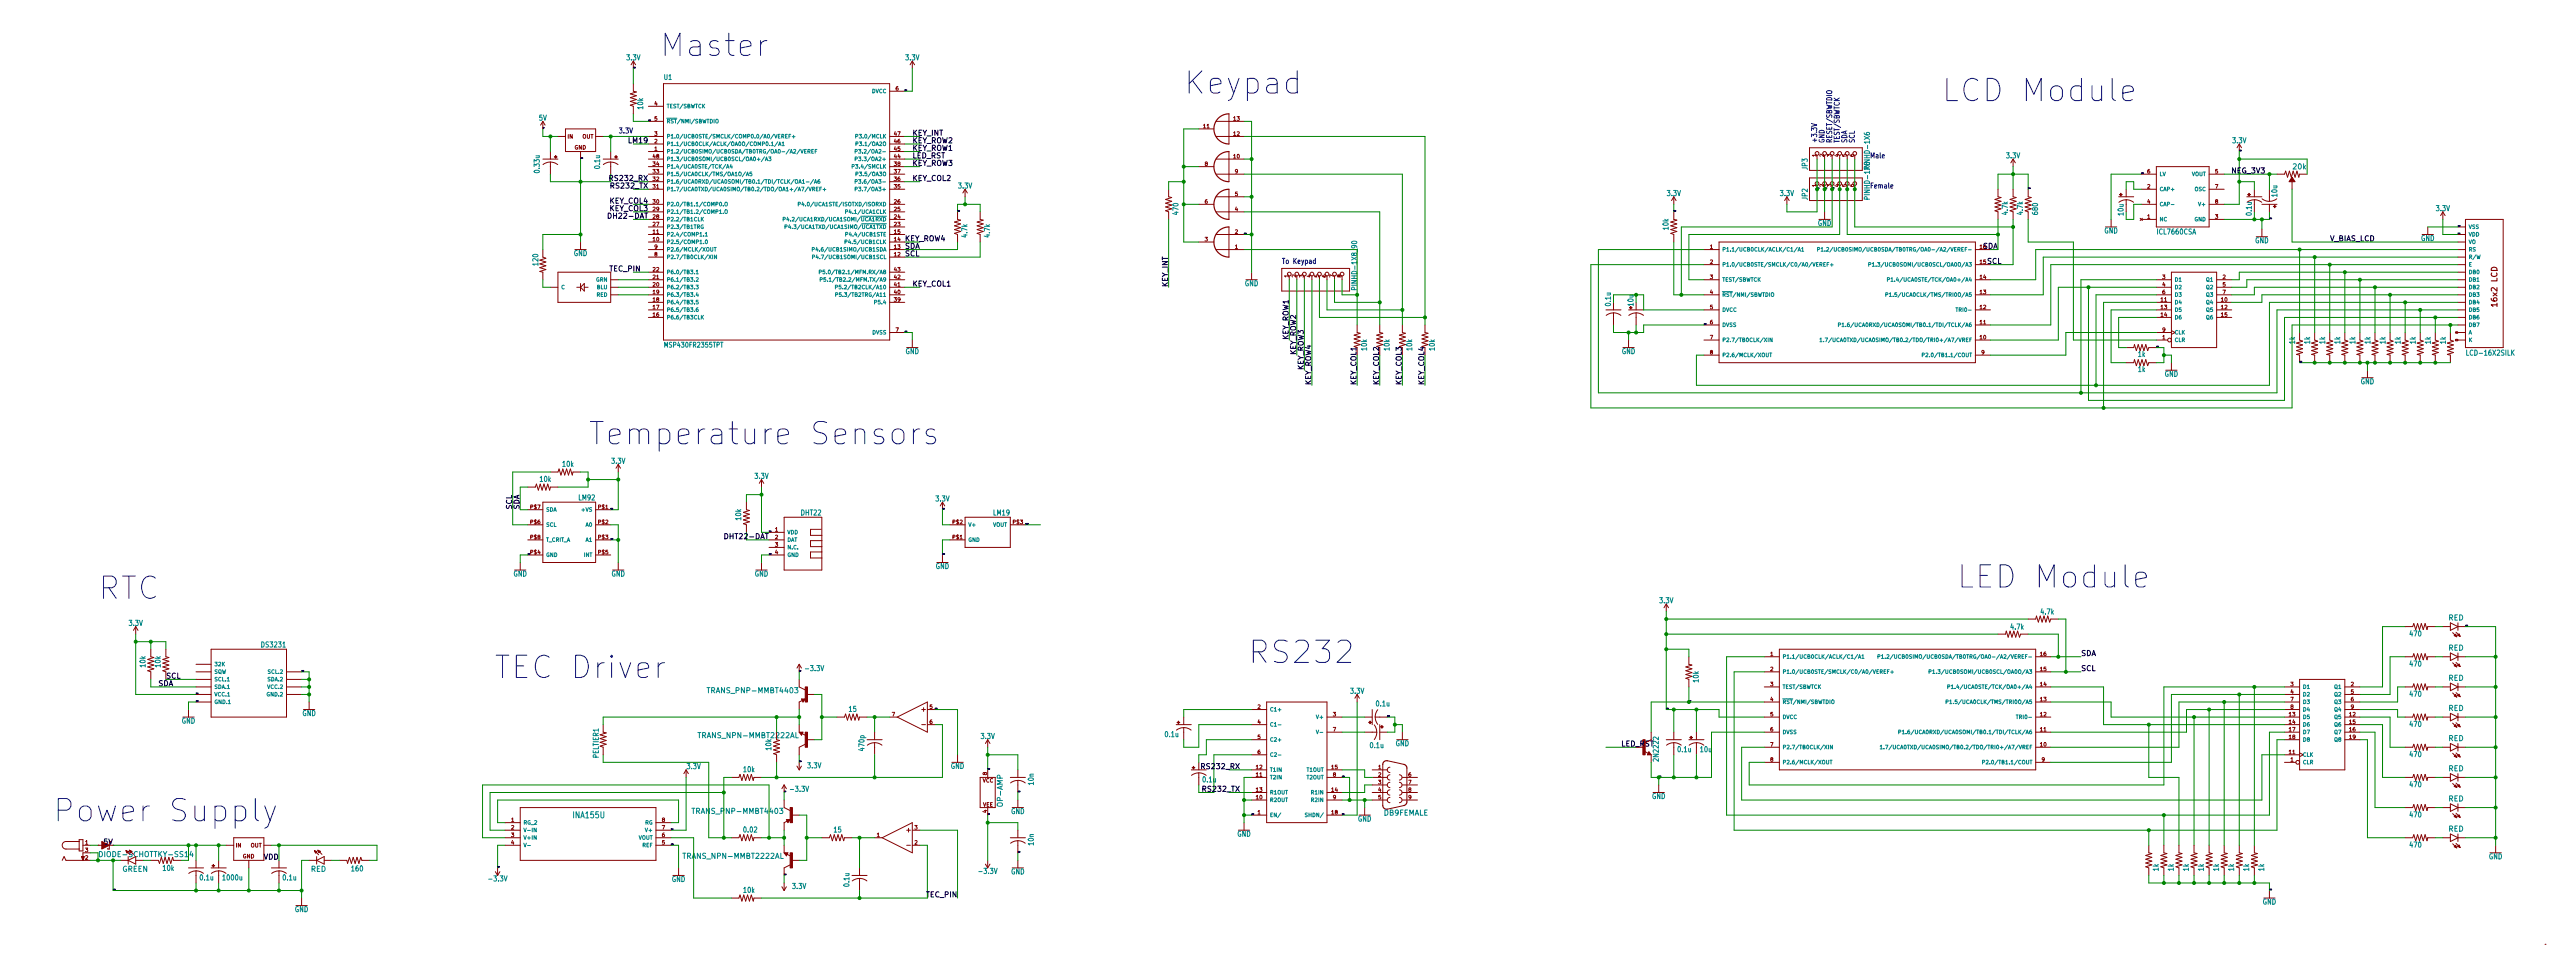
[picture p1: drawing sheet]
<svg xmlns="http://www.w3.org/2000/svg" width="867mm" height="328mm" viewBox="0 0 867 328" stroke-linecap="round" stroke-linejoin="round" font-family="sans-serif">
<defs><g id="words">
<g font-size="10.4" fill="#0000c2">
<text x="222.2" y="19">Master</text>
<text x="398.8" y="31.7">Keypad</text>
<text x="654" y="34.3">LCD Module</text>
<text x="198.1" y="149.9">Temperature Sensors</text>
<text x="33" y="201.9">RTC</text>
<text x="659.1" y="198.1">LED Module</text>
<text x="420.4" y="223.5">RS232</text>
<text x="166.4" y="228.6">TEC Driver</text>
<text x="17.8" y="276.9">Power Supply</text>
</g>
<text font-size="2.9" fill="#008484" x="193.3" y="275.6">INA155U</text>
<text font-size="2.7" fill="#840000" x="841.3" y="102.8" transform="rotate(-90 841.3 102.8)">16x2 LCD</text>
<g font-size="2.5" fill="#008484">
<text x="211.2" y="20.3">3.3V</text>
<text x="305.2" y="20.3">3.3V</text>
<text x="181.6" y="40.6">5V</text>
<text x="216.7" y="36.7" transform="rotate(-90 216.7 36.7)">10k</text>
<text x="676" y="53.3">3.3V</text>
<text x="752.2" y="48.3">3.3V</text>
<text x="181.8" y="58" transform="rotate(-90 181.8 58)">0.33u</text>
<text x="202.1" y="56.7" transform="rotate(-90 202.1 56.7)">0.1u</text>
<text x="609" y="57.1" transform="rotate(-90 609 57.1)">JP3</text>
<text x="772.6" y="57">20k</text>
<text x="323" y="63.5">3.3V</text>
<text x="561.7" y="66">3.3V</text>
<text x="599.8" y="66">3.3V</text>
<text x="609" y="67.3" transform="rotate(-90 609 67.3)">JP2</text>
<text x="629.9" y="66.4" transform="rotate(-90 629.9 66.4)">PINHD-1X6PINHD-1X6</text>
<text x="767.2" y="66.2" transform="rotate(-90 767.2 66.2)">10u</text>
<text x="820.8" y="71.1">3.3V</text>
<text x="397" y="72.1" transform="rotate(-90 397 72.1)">470</text>
<text x="562.1" y="77.3" transform="rotate(-90 562.1 77.3)">10k</text>
<text x="612.4" y="76.1">GND</text>
<text x="676.4" y="72.2" transform="rotate(-90 676.4 72.2)">4.7k</text>
<text x="681.5" y="72.2" transform="rotate(-90 681.5 72.2)">4.7k</text>
<text x="686.6" y="72.1" transform="rotate(-90 686.6 72.1)">680</text>
<text x="715.4" y="72.5" transform="rotate(-90 715.4 72.5)">10u</text>
<text x="758.6" y="72.4" transform="rotate(-90 758.6 72.4)">0.1u</text>
<text x="325.9" y="79.8" transform="rotate(-90 325.9 79.8)">4.7k</text>
<text x="333.5" y="79.8" transform="rotate(-90 333.5 79.8)">4.7k</text>
<text x="708.9" y="78.6">GND</text>
<text x="727" y="79">ICL7660CSA</text>
<text x="759.7" y="81.9">GND</text>
<text x="815.6" y="81.2">GND</text>
<text x="181.3" y="89.3" transform="rotate(-90 181.3 89.3)">120</text>
<text x="193.3" y="86.2">GND</text>
<text x="419.3" y="96.4">GND</text>
<text x="457.2" y="96.6" transform="rotate(-90 457.2 96.6)">PINHD-1X8_90</text>
<text x="305" y="119.3">GND</text>
<text x="460.5" y="118" transform="rotate(-90 460.5 118)">10k</text>
<text x="468.1" y="118" transform="rotate(-90 468.1 118)">10k</text>
<text x="475.7" y="118" transform="rotate(-90 475.7 118)">10k</text>
<text x="483.4" y="118" transform="rotate(-90 483.4 118)">10k</text>
<text x="546.3" y="119.3">GND</text>
<text x="773.2" y="115.8" transform="rotate(-90 773.2 115.8)">1k</text>
<text x="778.2" y="115.8" transform="rotate(-90 778.2 115.8)">1k</text>
<text x="783.3" y="115.8" transform="rotate(-90 783.3 115.8)">1k</text>
<text x="788.4" y="115.8" transform="rotate(-90 788.4 115.8)">1k</text>
<text x="793.5" y="115.8" transform="rotate(-90 793.5 115.8)">1k</text>
<text x="798.6" y="115.8" transform="rotate(-90 798.6 115.8)">1k</text>
<text x="803.6" y="115.8" transform="rotate(-90 803.6 115.8)">1k</text>
<text x="808.7" y="115.8" transform="rotate(-90 808.7 115.8)">1k</text>
<text x="813.8" y="115.8" transform="rotate(-90 813.8 115.8)">1k</text>
<text x="818.9" y="115.8" transform="rotate(-90 818.9 115.8)">1k</text>
<text x="824" y="115.8" transform="rotate(-90 824 115.8)">1k</text>
<text x="831.7" y="119.8">LCD-16X2SILK</text>
<text x="720.3" y="120.2">1k</text>
<text x="720.3" y="125.3">1k</text>
<text x="729.2" y="126.9">GND</text>
<text x="795.2" y="129.4">GND</text>
<text x="189.6" y="157.2">10k</text>
<text x="206.1" y="156.2">3.3V</text>
<text x="254.4" y="161.3">3.3V</text>
<text x="182" y="162.3">10k</text>
<text x="195" y="168.5">LM92</text>
<text x="270" y="173.6">DHT22</text>
<text x="315.4" y="168.9">3.3V</text>
<text x="334.7" y="173.6">LM19</text>
<text x="249.7" y="175.1" transform="rotate(-90 249.7 175.1)">10k</text>
<text x="315.2" y="191.7">GND</text>
<text x="172.9" y="194.2">GND</text>
<text x="206" y="194.2">GND</text>
<text x="254.2" y="194.2">GND</text>
<text x="559.2" y="203.2">3.3V</text>
<text x="687.7" y="207">4.7k</text>
<text x="824.8" y="209">RED</text>
<text x="43.6" y="210.8">3.3V</text>
<text x="677.5" y="212.1">4.7k</text>
<text x="812" y="214.4">470</text>
<text x="88.4" y="218.1">DS3231</text>
<text x="824.8" y="219.1">RED</text>
<text x="49" y="224.7" transform="rotate(-90 49 224.7)">10k</text>
<text x="54.1" y="224.7" transform="rotate(-90 54.1 224.7)">10k</text>
<text x="271.8" y="226.1">-3.3V</text>
<text x="812" y="224.5">470</text>
<text x="239.2" y="233.5">TRANS_PNP-MMBT4403</text>
<text x="455.1" y="233.7">3.3V</text>
<text x="572.3" y="229.7" transform="rotate(-90 572.3 229.7)">10k</text>
<text x="824.8" y="229.3">RED</text>
<text x="286.1" y="239.8">15</text>
<text x="463.8" y="237.9">0.1u</text>
<text x="812" y="234.7">470</text>
<text x="824.8" y="239.5">RED</text>
<text x="61.2" y="243.7">GND</text>
<text x="101.8" y="241.2">GND</text>
<text x="812" y="244.8">470</text>
<text x="330.6" y="248.9">3.3V</text>
<text x="392.6" y="248.3">0.1u</text>
<text x="461.7" y="252">0.1u</text>
<text x="470.1" y="251.3">GND</text>
<text x="824.8" y="249.6">RED</text>
<text x="201.7" y="255.3" transform="rotate(-90 201.7 255.3)">PELTIER1</text>
<text x="259.8" y="252.6" transform="rotate(-90 259.8 252.6)">10k</text>
<text x="291.2" y="252.7" transform="rotate(-90 291.2 252.7)">470p</text>
<text x="565.4" y="253.4">0.1u</text>
<text x="572.9" y="253.4">10u</text>
<text x="812" y="255">470</text>
<text x="231.5" y="259.1">3.3V</text>
<text x="250.6" y="260.1">10k</text>
<text x="272.2" y="258.8">3.3V</text>
<text x="320.3" y="259">GND</text>
<text x="405.3" y="263.5">0.1u</text>
<text x="824.8" y="259.8">RED</text>
<text x="266.8" y="266.7">-3.3V</text>
<text x="348.3" y="264.3" transform="rotate(-90 348.3 264.3)">10n</text>
<text x="556.5" y="269.1">GND</text>
<text x="812" y="265.2">470</text>
<text x="824.8" y="269.9">RED</text>
<text x="234.1" y="274.1">TRANS_PNP-MMBT4403</text>
<text x="337.8" y="271.3" transform="rotate(-90 337.8 271.3)">OP-AMP</text>
<text x="340.6" y="274.2">GND</text>
<text x="466.1" y="274.7">DB9FEMALE</text>
<text x="812" y="275.3">470</text>
<text x="250.7" y="280.4">0.02</text>
<text x="281" y="280.4">15</text>
<text x="416.8" y="281.8">GND</text>
<text x="457.4" y="276.7">GND</text>
<text x="824.8" y="280.1">RED</text>
<text x="348.3" y="284.6" transform="rotate(-90 348.3 284.6)">10n</text>
<text x="812" y="285.5">470</text>
<text x="41.1" y="293.6">GREEN</text>
<text x="55" y="293.3">10k</text>
<text x="104.7" y="293.6">RED</text>
<text x="118.6" y="293.5">160</text>
<text x="230.9" y="289.3">TRANS_NPN-MMBT2222AL</text>
<text x="727.2" y="293.4" transform="rotate(-90 727.2 293.4)">1k</text>
<text x="732.3" y="293.4" transform="rotate(-90 732.3 293.4)">1k</text>
<text x="737.4" y="293.4" transform="rotate(-90 737.4 293.4)">1k</text>
<text x="742.4" y="293.4" transform="rotate(-90 742.4 293.4)">1k</text>
<text x="747.5" y="293.4" transform="rotate(-90 747.5 293.4)">1k</text>
<text x="752.6" y="293.4" transform="rotate(-90 752.6 293.4)">1k</text>
<text x="757.7" y="293.4" transform="rotate(-90 757.7 293.4)">1k</text>
<text x="762.8" y="293.4" transform="rotate(-90 762.8 293.4)">1k</text>
<text x="838.4" y="289.4">GND</text>
<text x="67.5" y="296.5">0.1u</text>
<text x="75.3" y="296.5">1000u</text>
<text x="95.5" y="296.5">0.1u</text>
<text x="165.2" y="296.9">-3.3V</text>
<text x="226.3" y="297.1">GND</text>
<text x="267.1" y="299.4">3.3V</text>
<text x="286.1" y="298.5" transform="rotate(-90 286.1 298.5)">0.1u</text>
<text x="330.3" y="294.4">-3.3V</text>
<text x="340.6" y="294.5">GND</text>
<text x="250.6" y="300.7">10k</text>
<text x="762.2" y="304.7">GND</text>
<text x="99.3" y="307.2">GND</text>
</g>
<g font-size="2.5" fill="#0000c2">
<text x="209.1" y="44.9">3.3V</text>
<text x="612.1" y="48.3" transform="rotate(-90 612.1 48.3)">+3.3V</text>
<text x="614.7" y="48.3" transform="rotate(-90 614.7 48.3)">GND</text>
<text x="617.2" y="48.3" transform="rotate(-90 617.2 48.3)">RESET/SBWTDIO</text>
<text x="619.8" y="48.3" transform="rotate(-90 619.8 48.3)">TEST/SBWTCK</text>
<text x="622.3" y="48.3" transform="rotate(-90 622.3 48.3)">SDA</text>
<text x="624.8" y="48.3" transform="rotate(-90 624.8 48.3)">SCL</text>
<text x="629.9" y="53.3">Male</text>
<text x="629.9" y="63.5">Female</text>
<text x="431.8" y="88.9">To Keypad</text>
</g>
<g font-size="2.5">
<text x="307.3" y="45.7">KEY_INT</text>
<text x="212.1" y="48.3">LM19</text>
<text x="307.3" y="50.8">KEY_ROW1</text>
<text x="307.3" y="48.3">KEY_ROW2</text>
<text x="307.3" y="53.3">LED_RST</text>
<text x="307.3" y="55.9">KEY_ROW3</text>
<text x="752.1" y="58.4">NEG_3V3</text>
<text x="206" y="61">RS232_RX</text>
<text x="206.3" y="63.5">RS232_TX</text>
<text x="307.3" y="61">KEY_COL2</text>
<text x="205.4" y="71.1">KEY_COL3</text>
<text x="205.4" y="68.6">KEY_COL4</text>
<text x="206.2" y="73.7">DH22-DAT</text>
<text x="304.8" y="81.3">KEY_ROW4</text>
<text x="304.8" y="83.8">SDA</text>
<text x="667.9" y="83.8">SDA</text>
<text x="784.7" y="81.3">V_BIAS_LCD</text>
<text x="304.8" y="86.4">SCL</text>
<text x="669.4" y="88.9">SCL</text>
<text x="205.4" y="91.4">TEC_PIN</text>
<text x="307.3" y="96.5">KEY_COL1</text>
<text x="393.4" y="96.8" transform="rotate(-90 393.4 96.8)">KEY_INT</text>
<text x="434.1" y="114.5" transform="rotate(-90 434.1 114.5)">KEY_ROW1</text>
<text x="436.6" y="119.6" transform="rotate(-90 436.6 119.6)">KEY_ROW2</text>
<text x="439.2" y="124.7" transform="rotate(-90 439.2 124.7)">KEY_ROW3</text>
<text x="441.7" y="129.8" transform="rotate(-90 441.7 129.8)">KEY_ROW4</text>
<text x="456.9" y="129.8" transform="rotate(-90 456.9 129.8)">KEY_COL1</text>
<text x="464.6" y="129.8" transform="rotate(-90 464.6 129.8)">KEY_COL2</text>
<text x="472.2" y="129.8" transform="rotate(-90 472.2 129.8)">KEY_COL3</text>
<text x="479.8" y="129.8" transform="rotate(-90 479.8 129.8)">KEY_COL4</text>
<text x="172.5" y="171.7" transform="rotate(-90 172.5 171.7)">SCL</text>
<text x="175" y="171.7" transform="rotate(-90 175 171.7)">SDA</text>
<text x="245.3" y="181.6">DHT22-DAT</text>
<text x="701" y="221">SDA</text>
<text x="701" y="226.1">SCL</text>
<text x="53.2" y="231.1">SDA</text>
<text x="56" y="228.6">SCL</text>
<text x="546.1" y="251.5">LED_RST</text>
<text x="558.8" y="256" transform="rotate(-90 558.8 256)">2N2222</text>
<text x="405.4" y="259.1">RS232_RX</text>
<text x="405.7" y="266.7">RS232_TX</text>
<text x="35.1" y="284.5">5V</text>
<text x="88.7" y="289.6">VDD</text>
<text x="312.1" y="302.3">TEC_PIN</text>
</g>
<g font-size="2.5" fill="#008400">
<text x="542.7" y="102.9" transform="rotate(-90 542.7 102.9)">0.1u</text>
<text x="550.3" y="103" transform="rotate(-90 550.3 103)">10u</text>
</g>
<g font-size="2.5" fill="#840000">
<text x="236" y="248.6">TRANS_NPN-MMBT2222AL</text>
<text x="34.6" y="288.7">DIODE-SCHOTTKY-SS14</text>
</g>
<g font-size="2.3" fill="#008484">
<text x="223.7" y="26.9">U1</text>
<text x="224.5" y="117.1">MSP430FR2355TPT</text>
</g>
<g font-size="1.8" fill="#840000">
<text x="220.5" y="35.6">4</text>
<text x="301.8" y="30.5">6</text>
<text x="220.5" y="40.6">5</text>
<text x="415.6" y="40.6">13</text>
<text x="191.2" y="46.7">IN</text>
<text x="196.2" y="46.7">OUT</text>
<text x="220.5" y="45.7">3</text>
<text x="301.3" y="45.7">47</text>
<text x="405.4" y="43.2">11</text>
<text x="415.6" y="45.7">12</text>
<text x="193.5" y="50.3">GND</text>
<text x="220" y="53.3">48</text>
<text x="220.5" y="50.8">1</text>
<text x="220.5" y="48.3">2</text>
<text x="301.3" y="53.3">44</text>
<text x="301.3" y="50.8">45</text>
<text x="301.3" y="48.3">46</text>
<text x="415.6" y="53.3">10</text>
<text x="611.9" y="52.8" transform="rotate(-90 611.9 52.8)">1</text>
<text x="614.4" y="52.8" transform="rotate(-90 614.4 52.8)">2</text>
<text x="617" y="52.8" transform="rotate(-90 617 52.8)">3</text>
<text x="619.5" y="52.8" transform="rotate(-90 619.5 52.8)">4</text>
<text x="622" y="52.8" transform="rotate(-90 622 52.8)">5</text>
<text x="624.6" y="52.8" transform="rotate(-90 624.6 52.8)">6</text>
<text x="220" y="58.4">33</text>
<text x="220" y="55.9">34</text>
<text x="301.3" y="58.4">37</text>
<text x="301.3" y="55.9">38</text>
<text x="405.9" y="55.9">8</text>
<text x="416.1" y="58.4">9</text>
<text x="723.4" y="58.4">6</text>
<text x="746.3" y="58.4">5</text>
<text x="220" y="63.5">31</text>
<text x="220" y="61">32</text>
<text x="301.3" y="63.5">35</text>
<text x="301.3" y="61">36</text>
<text x="611.9" y="63" transform="rotate(-90 611.9 63)">1</text>
<text x="614.4" y="63" transform="rotate(-90 614.4 63)">2</text>
<text x="617" y="63" transform="rotate(-90 617 63)">3</text>
<text x="619.5" y="63" transform="rotate(-90 619.5 63)">4</text>
<text x="622" y="63" transform="rotate(-90 622 63)">5</text>
<text x="624.6" y="63" transform="rotate(-90 624.6 63)">6</text>
<text x="723.4" y="63.5">2</text>
<text x="746.3" y="63.5">7</text>
<text x="220" y="71.1">29</text>
<text x="220" y="68.6">30</text>
<text x="301.3" y="71.1">25</text>
<text x="301.3" y="68.6">26</text>
<text x="405.9" y="68.6">6</text>
<text x="416.1" y="71.1">4</text>
<text x="416.1" y="66">5</text>
<text x="723.4" y="68.6">4</text>
<text x="746.3" y="68.6">8</text>
<text x="220" y="76.2">27</text>
<text x="220" y="73.7">28</text>
<text x="301.3" y="76.2">23</text>
<text x="301.3" y="73.7">24</text>
<text x="723.4" y="73.7">1</text>
<text x="746.3" y="73.7">3</text>
<text x="220" y="81.3">10</text>
<text x="220" y="78.7">11</text>
<text x="220.5" y="83.8">9</text>
<text x="301.3" y="83.8">13</text>
<text x="301.3" y="81.3">14</text>
<text x="301.3" y="78.7">15</text>
<text x="405.9" y="81.3">3</text>
<text x="416.1" y="83.8">1</text>
<text x="416.1" y="78.7">2</text>
<text x="576.1" y="83.8">1</text>
<text x="667.1" y="83.8">16</text>
<text x="220.5" y="86.4">8</text>
<text x="301.3" y="86.4">12</text>
<text x="576.1" y="88.9">2</text>
<text x="667.1" y="88.9">15</text>
<text x="220" y="94">21</text>
<text x="220" y="91.4">22</text>
<text x="301.3" y="94">42</text>
<text x="301.3" y="91.4">43</text>
<text x="434.1" y="93.4" transform="rotate(-90 434.1 93.4)">1</text>
<text x="436.6" y="93.4" transform="rotate(-90 436.6 93.4)">2</text>
<text x="439.2" y="93.4" transform="rotate(-90 439.2 93.4)">3</text>
<text x="441.7" y="93.4" transform="rotate(-90 441.7 93.4)">4</text>
<text x="444.2" y="93.4" transform="rotate(-90 444.2 93.4)">5</text>
<text x="446.8" y="93.4" transform="rotate(-90 446.8 93.4)">6</text>
<text x="449.3" y="93.4" transform="rotate(-90 449.3 93.4)">7</text>
<text x="451.9" y="93.4" transform="rotate(-90 451.9 93.4)">8</text>
<text x="576.1" y="94">3</text>
<text x="667.1" y="94">14</text>
<text x="728.5" y="94">3</text>
<text x="748.8" y="94">2</text>
<text x="220" y="101.6">18</text>
<text x="220" y="99.1">19</text>
<text x="220" y="96.5">20</text>
<text x="301.3" y="101.6">39</text>
<text x="301.3" y="99.1">40</text>
<text x="301.3" y="96.5">41</text>
<text x="576.1" y="99.1">4</text>
<text x="667.1" y="99.1">13</text>
<text x="728" y="101.6">11</text>
<text x="728.5" y="96.5">4</text>
<text x="728.5" y="99.1">6</text>
<text x="748.3" y="101.6">10</text>
<text x="748.8" y="96.5">5</text>
<text x="748.8" y="99.1">7</text>
<text x="220" y="106.7">16</text>
<text x="220" y="104.1">17</text>
<text x="576.1" y="104.1">5</text>
<text x="667.1" y="104.1">12</text>
<text x="728" y="104.1">13</text>
<text x="728" y="106.7">14</text>
<text x="748.3" y="104.1">12</text>
<text x="748.3" y="106.7">15</text>
<text x="301.8" y="111.8">7</text>
<text x="576.1" y="109.2">6</text>
<text x="667.1" y="109.2">11</text>
<text x="728.5" y="111.8">9</text>
<text x="576.1" y="114.3">7</text>
<text x="576.1" y="119.4">8</text>
<text x="667.1" y="114.3">10</text>
<text x="667.5" y="119.4">9</text>
<text x="728.5" y="114.3">1</text>
<text x="178.8" y="171.4">P$7</text>
<text x="201.6" y="171.4">P$1</text>
<text x="178.8" y="176.5">P$6</text>
<text x="201.6" y="176.5">P$2</text>
<text x="261.1" y="179.1">1</text>
<text x="321" y="176.5">P$2</text>
<text x="341.3" y="176.5">P$3</text>
<text x="178.8" y="181.6">P$8</text>
<text x="201.6" y="181.6">P$3</text>
<text x="261.1" y="181.6">2</text>
<text x="261.1" y="184.1">3</text>
<text x="321" y="181.6">P$1</text>
<text x="178.8" y="186.7">P$4</text>
<text x="201.6" y="186.7">P$5</text>
<text x="261.1" y="186.7">4</text>
<text x="596.4" y="221">1</text>
<text x="687.4" y="221">16</text>
<text x="596.4" y="226.1">2</text>
<text x="687.4" y="226.1">15</text>
<text x="596.4" y="231.1">3</text>
<text x="687.4" y="231.1">14</text>
<text x="771.7" y="231.1">3</text>
<text x="771.7" y="233.7">4</text>
<text x="792" y="231.1">2</text>
<text x="792" y="233.7">5</text>
<text x="313.2" y="238.8">5</text>
<text x="423.7" y="238.8">2</text>
<text x="596.4" y="236.2">4</text>
<text x="687.4" y="236.2">13</text>
<text x="771.7" y="236.2">7</text>
<text x="771.7" y="238.8">8</text>
<text x="792" y="236.2">6</text>
<text x="792" y="238.8">9</text>
<text x="300.5" y="241.3">7</text>
<text x="313.2" y="243.8">6</text>
<text x="423.7" y="243.8">4</text>
<text x="449.1" y="241.3">3</text>
<text x="596.4" y="241.3">5</text>
<text x="687.4" y="241.3">12</text>
<text x="771.2" y="241.3">13</text>
<text x="771.2" y="243.8">14</text>
<text x="791.5" y="241.3">12</text>
<text x="791.5" y="243.8">15</text>
<text x="423.7" y="248.9">5</text>
<text x="449.1" y="246.4">7</text>
<text x="596.4" y="246.4">6</text>
<text x="596.4" y="251.5">7</text>
<text x="687.4" y="251.5">10</text>
<text x="687.4" y="246.4">11</text>
<text x="771.2" y="246.4">17</text>
<text x="771.2" y="248.9">18</text>
<text x="791.5" y="246.4">16</text>
<text x="791.5" y="248.9">19</text>
<text x="423.7" y="254">6</text>
<text x="596.4" y="256.5">8</text>
<text x="687.9" y="256.5">9</text>
<text x="771.2" y="254">11</text>
<text x="771.7" y="256.5">1</text>
<text x="331" y="263.6">VCC</text>
<text x="332.5" y="261.1" transform="rotate(-90 332.5 261.1)">8</text>
<text x="423.2" y="261.6">11</text>
<text x="423.2" y="259.1">12</text>
<text x="448.6" y="259.1">15</text>
<text x="449.1" y="261.6">8</text>
<text x="464.3" y="259.1">1</text>
<text x="464.3" y="261.6">2</text>
<text x="474.5" y="261.6">6</text>
<text x="423.2" y="269.2">10</text>
<text x="423.2" y="266.7">13</text>
<text x="448.6" y="266.7">14</text>
<text x="449.1" y="269.2">9</text>
<text x="464.3" y="264.2">3</text>
<text x="464.3" y="266.7">4</text>
<text x="464.3" y="269.2">5</text>
<text x="474.5" y="264.2">7</text>
<text x="474.5" y="266.7">8</text>
<text x="474.5" y="269.2">9</text>
<text x="331.1" y="271.7">VEE</text>
<text x="332.5" y="273.8" transform="rotate(-90 332.5 273.8)">4</text>
<text x="423.7" y="274.3">1</text>
<text x="448.6" y="274.3">18</text>
<text x="172.2" y="276.9">1</text>
<text x="172.2" y="279.4">2</text>
<text x="172.2" y="281.9">3</text>
<text x="223" y="281.9">6</text>
<text x="223" y="279.4">7</text>
<text x="223" y="276.9">8</text>
<text x="295.4" y="281.9">1</text>
<text x="308.1" y="279.4">3</text>
<text x="28.7" y="284.5">1</text>
<text x="28.7" y="287">3</text>
<text x="79.5" y="285.4">IN</text>
<text x="84.4" y="285.4">OUT</text>
<text x="172.2" y="284.5">4</text>
<text x="223" y="284.5">5</text>
<text x="308.1" y="284.5">2</text>
<text x="28.7" y="289.6">2</text>
<text x="81.7" y="289.1">GND</text>
</g>
<g font-size="1.8" fill="#008484">
<text x="293.7" y="31.4">DVCC</text>
<text x="224.5" y="36.4">TEST/SBWTCK</text>
<text x="224.5" y="41.5">RST/NMI/SBWTDIO</text>
<text x="224.5" y="46.6">P1.0/UCB0STE/SMCLK/COMP0.0/A0/VEREF+</text>
<text x="289.5" y="46.6">P3.0/MCLK</text>
<text x="224.5" y="51.7">P1.2/UCB0SIMO/UCB0SDA/TB0TRG/OA0-/A2/VEREF</text>
<text x="224.5" y="49.1">P1.1/UCB0CLK/ACLK/OA0O/COMP0.1/A1</text>
<text x="289.6" y="49.1">P3.1/OA2O</text>
<text x="290.3" y="51.7">P3.2/OA2-</text>
<text x="224.5" y="59.3">P1.5/UCA0CLK/TMS/OA1O/A5</text>
<text x="224.5" y="56.8">P1.4/UCA0STE/TCK/A4</text>
<text x="224.5" y="54.2">P1.3/UCB0SOMI/UCB0SCL/OA0+/A3</text>
<text x="288.3" y="56.8">P3.4/SMCLK</text>
<text x="289.6" y="59.3">P3.5/OA3O</text>
<text x="289.9" y="54.2">P3.3/OA2+</text>
<text x="727.5" y="59.3">LV</text>
<text x="738.3" y="59.3">VOUT</text>
<text x="224.5" y="64.4">P1.7/UCA0TXD/UCA0SIMO/TB0.2/TDO/OA1+/A7/VREF+</text>
<text x="224.5" y="61.8">P1.6/UCA0RXD/UCA0SOMI/TB0.1/TDI/TCLK/OA1-/A6</text>
<text x="289.9" y="64.4">P3.7/OA3+</text>
<text x="290.3" y="61.8">P3.6/OA3-</text>
<text x="727.5" y="64.4">CAP+</text>
<text x="739.4" y="64.4">OSC</text>
<text x="224.5" y="69.5">P2.0/TB1.1/COMP0.O</text>
<text x="272" y="69.5">P4.0/UCA1STE/ISOTXD/ISORXD</text>
<text x="727.5" y="69.5">CAP-</text>
<text x="741" y="69.5">V+</text>
<text x="224.5" y="77.1">P2.3/TB1TRG</text>
<text x="224.5" y="74.5">P2.2/TB1CLK</text>
<text x="224.5" y="72">P2.1/TB1.2/COMP1.O</text>
<text x="267.2" y="74.5">P4.2/UCA1RXD/UCA1SOMI/UCA1RXD</text>
<text x="267.5" y="77.1">P4.3/UCA1TXD/UCA1SIMO/UCA1TXD</text>
<text x="286.1" y="72">P4.1/UCA1CLK</text>
<text x="727.5" y="74.5">NC</text>
<text x="739.3" y="74.5">GND</text>
<text x="831.6" y="77.1">VSS</text>
<text x="224.5" y="82.2">P2.5/COMP1.0</text>
<text x="224.5" y="79.6">P2.4/COMP1.1</text>
<text x="286.1" y="82.2">P4.5/UCB1CLK</text>
<text x="286.3" y="79.6">P4.4/UCB1STE</text>
<text x="831.6" y="79.6">VDD</text>
<text x="831.6" y="82.2">VO</text>
<text x="224.5" y="87.2">P2.7/TB0CLK/XIN</text>
<text x="224.5" y="84.7">P2.6/MCLK/XOUT</text>
<text x="276.2" y="84.7">P4.6/UCB1SIMO/UCB1SDA</text>
<text x="276.4" y="87.2">P4.7/UCB1SOMI/UCB1SCL</text>
<text x="580.1" y="84.7">P1.1/UCB0CLK/ACLK/C1/A1</text>
<text x="580.1" y="89.8">P1.0/UCB0STE/SMCLK/C0/A0/VEREF+</text>
<text x="619.9" y="84.7">P1.2/UCB0SIMO/UCB0SDA/TB0TRG/OA0-/A2/VEREF-</text>
<text x="633.9" y="89.8">P1.3/UCB0SOMI/UCB0SCL/OA0O/A3</text>
<text x="831.6" y="84.7">RS</text>
<text x="831.6" y="87.2">R/W</text>
<text x="831.6" y="89.8">E</text>
<text x="200.8" y="94.9">GRN</text>
<text x="224.5" y="94.9">P6.1/TB3.2</text>
<text x="224.5" y="92.3">P6.0/TB3.1</text>
<text x="279.5" y="92.3">P5.0/TB2.1/MFM.RX/A8</text>
<text x="279.7" y="94.9">P5.1/TB2.2/MFM.TX/A9</text>
<text x="580.1" y="94.9">TEST/SBWTCK</text>
<text x="640" y="94.9">P1.4/UCA0STE/TCK/OA0+/A4</text>
<text x="732.5" y="94.9">D1</text>
<text x="743.4" y="94.9">Q1</text>
<text x="831.6" y="92.3">DB0</text>
<text x="831.6" y="94.9">DB1</text>
<text x="189" y="97.4">C</text>
<text x="201" y="99.9">RED</text>
<text x="201.1" y="97.4">BLU</text>
<text x="224.5" y="99.9">P6.3/TB3.4</text>
<text x="224.5" y="97.4">P6.2/TB3.3</text>
<text x="283.8" y="99.9">P5.3/TB2TRG/A11</text>
<text x="283.9" y="97.4">P5.2/TB2CLK/A10</text>
<text x="580.1" y="99.9">RST/NMI/SBWTDIO</text>
<text x="639.2" y="99.9">P1.5/UCA0CLK/TMS/TRI0O/A5</text>
<text x="732.5" y="97.4">D2</text>
<text x="732.5" y="99.9">D3</text>
<text x="743.4" y="97.4">Q2</text>
<text x="743.4" y="99.9">Q3</text>
<text x="831.6" y="99.9">DB3</text>
<text x="831.6" y="97.4">DB2</text>
<text x="224.5" y="107.6">P6.6/TB3CLK</text>
<text x="224.5" y="105">P6.5/TB3.6</text>
<text x="224.5" y="102.5">P6.4/TB3.5</text>
<text x="295.1" y="102.5">P5.4</text>
<text x="580.1" y="105">DVCC</text>
<text x="660" y="105">TRI0-</text>
<text x="732.5" y="102.5">D4</text>
<text x="732.5" y="105">D5</text>
<text x="732.5" y="107.6">D6</text>
<text x="743.4" y="102.5">Q4</text>
<text x="743.4" y="105">Q5</text>
<text x="743.4" y="107.6">Q6</text>
<text x="831.6" y="102.5">DB4</text>
<text x="831.6" y="105">DB5</text>
<text x="831.6" y="107.6">DB6</text>
<text x="293.9" y="112.6">DVSS</text>
<text x="580.1" y="110.1">DVSS</text>
<text x="625.3" y="110.1">P1.6/UCA0RXD/UCA0SOMI/TB0.1/TDI/TCLK/A6</text>
<text x="732.5" y="112.6">CLK</text>
<text x="831.6" y="110.1">DB7</text>
<text x="831.6" y="112.6">A</text>
<text x="580.1" y="115.2">P2.7/TB0CLK/XIN</text>
<text x="620.5" y="115.2">1.7/UCA0TXD/UCA0SIMO/TB0.2/TDO/TRI0+/A7/VREF</text>
<text x="732.5" y="115.2">CLR</text>
<text x="831.6" y="115.2">K</text>
<text x="580.1" y="120.3">P2.6/MCLK/XOUT</text>
<text x="650" y="120.3">P2.0/TB1.1/COUT</text>
<text x="183.9" y="172.3">SDA</text>
<text x="196.2" y="172.3">+VS</text>
<text x="183.9" y="177.4">SCL</text>
<text x="197.4" y="177.4">A0</text>
<text x="265.2" y="180">VDD</text>
<text x="326.1" y="177.4">V+</text>
<text x="334.4" y="177.4">VOUT</text>
<text x="183.9" y="182.5">T_CRIT_A</text>
<text x="197.4" y="182.5">A1</text>
<text x="265.2" y="182.5">DAT</text>
<text x="265.2" y="185">N.C.</text>
<text x="326.1" y="182.5">GND</text>
<text x="183.9" y="187.6">GND</text>
<text x="196.8" y="187.6">INT</text>
<text x="265.2" y="187.6">GND</text>
<text x="600.5" y="221.9">P1.1/UCB0CLK/ACLK/C1/A1</text>
<text x="640.3" y="221.9">P1.2/UCB0SIMO/UCB0SDA/TB0TRG/OA0-/A2/VEREF-</text>
<text x="72.1" y="224.4">32K</text>
<text x="72.1" y="226.9">SQW</text>
<text x="90.5" y="226.9">SCL.2</text>
<text x="600.5" y="226.9">P1.0/UCB0STE/SMCLK/C0/A0/VEREF+</text>
<text x="654.2" y="226.9">P1.3/UCB0SOMI/UCB0SCL/OA0O/A3</text>
<text x="72.1" y="229.5">SCL.1</text>
<text x="72.1" y="232">SDA.1</text>
<text x="90.3" y="229.5">SDA.2</text>
<text x="90.3" y="232">VCC.2</text>
<text x="600.5" y="232">TEST/SBWTCK</text>
<text x="660.3" y="232">P1.4/UCA0STE/TCK/OA0+/A4</text>
<text x="775.7" y="232">D1</text>
<text x="786.6" y="232">Q1</text>
<text x="72.1" y="234.6">VCC.1</text>
<text x="72.1" y="237.1">GND.1</text>
<text x="90.1" y="234.6">GND.2</text>
<text x="427.7" y="239.6">C1+</text>
<text x="600.5" y="237.1">RST/NMI/SBWTDIO</text>
<text x="659.5" y="237.1">P1.5/UCA0CLK/TMS/TRI0O/A5</text>
<text x="775.7" y="234.6">D2</text>
<text x="775.7" y="237.1">D3</text>
<text x="775.7" y="239.6">D4</text>
<text x="786.6" y="234.6">Q2</text>
<text x="786.6" y="237.1">Q3</text>
<text x="786.6" y="239.6">Q4</text>
<text x="427.7" y="244.7">C1-</text>
<text x="443.8" y="242.2">V+</text>
<text x="600.5" y="242.2">DVCC</text>
<text x="680.4" y="242.2">TRI0-</text>
<text x="775.7" y="242.2">D5</text>
<text x="775.7" y="244.7">D6</text>
<text x="786.6" y="242.2">Q5</text>
<text x="786.6" y="244.7">Q6</text>
<text x="427.7" y="249.8">C2+</text>
<text x="600.5" y="247.3">DVSS</text>
<text x="645.7" y="247.3">P1.6/UCA0RXD/UCA0SOMI/TB0.1/TDI/TCLK/A6</text>
<text x="775.7" y="247.3">D7</text>
<text x="775.7" y="249.8">D8</text>
<text x="786.6" y="247.3">Q7</text>
<text x="786.6" y="249.8">Q8</text>
<text x="427.7" y="254.9">C2-</text>
<text x="600.5" y="252.3">P2.7/TB0CLK/XIN</text>
<text x="600.5" y="257.4">P2.6/MCLK/XOUT</text>
<text x="640.8" y="252.3">1.7/UCA0TXD/UCA0SIMO/TB0.2/TDO/TRI0+/A7/VREF</text>
<text x="670.3" y="257.4">P2.0/TB1.1/COUT</text>
<text x="775.7" y="257.4">CLR</text>
<text x="775.7" y="254.9">CLK</text>
<text x="427.7" y="262.5">T2IN</text>
<text x="427.7" y="260">T1IN</text>
<text x="440.2" y="260">T1OUT</text>
<text x="440.2" y="262.5">T2OUT</text>
<text x="427.7" y="267.6">R1OUT</text>
<text x="442" y="267.6">R1IN</text>
<text x="427.7" y="275.2">EN/</text>
<text x="427.7" y="270.1">R2OUT</text>
<text x="440.5" y="275.2">SHDN/</text>
<text x="442" y="270.1">R2IN</text>
<text x="176.3" y="277.7">RG_2</text>
<text x="176.3" y="280.3">V-IN</text>
<text x="217.3" y="277.7">RG</text>
<text x="217.8" y="280.3">V+</text>
<text x="176.3" y="282.8">V+IN</text>
<text x="215.1" y="282.8">VOUT</text>
<text x="216.4" y="285.4">REF</text>
</g>
<g font-size=".4">
<text x="213.4" y="22.9">VDD</text>
<text x="304.8" y="30.5">VDD</text>
<text x="218.4" y="40.7">RST</text>
<text x="182.9" y="43.2">5V</text>
<text x="195.6" y="53.4">GND</text>
<text x="754.4" y="50.8">VDD</text>
<text x="721.4" y="58.5">GND</text>
<text x="612.1" y="63.5">VDD</text>
<text x="614.7" y="63.5">GND</text>
<text x="617.2" y="63.5">RST</text>
<text x="683.3" y="63.5">VDD</text>
<text x="322.6" y="71.2">VDD</text>
<text x="563.9" y="71.2">VDD</text>
<text x="764.5" y="73.7">GND</text>
<text x="828" y="76.2">GND</text>
<text x="419.1" y="78.8">GND</text>
<text x="828" y="78.8">VDD</text>
<text x="304.8" y="111.8">GND</text>
<text x="574" y="109.3">GND</text>
<text x="726.4" y="116.9">GND</text>
<text x="774.7" y="122">GND</text>
<text x="205.7" y="171.5">VDD</text>
<text x="317.5" y="171.5">VDD</text>
<text x="259.1" y="179.1">VDD</text>
<text x="345.4" y="176.6">LM19</text>
<text x="205.7" y="181.7">GND</text>
<text x="177.8" y="186.7">GND</text>
<text x="259.1" y="186.7">GND</text>
<text x="317.5" y="186.7">GND</text>
<text x="830.6" y="210.9">GND</text>
<text x="101.6" y="226.1">GND</text>
<text x="269.2" y="226.1">VIN</text>
<text x="66" y="233.7">VDD</text>
<text x="66" y="236.3">GND</text>
<text x="315" y="238.8">GND</text>
<text x="561.3" y="238.8">VDD</text>
<text x="569" y="236.3">RST</text>
<text x="467.4" y="241.3">GND</text>
<text x="269.2" y="256.6">VDD</text>
<text x="332.7" y="259.1">VDD</text>
<text x="452.1" y="261.7">GND</text>
<text x="558.8" y="261.7">GND</text>
<text x="264.2" y="266.7">VIN</text>
<text x="342.9" y="266.7">GND</text>
<text x="332.7" y="274.4">VIN</text>
<text x="421.6" y="274.4">GND</text>
<text x="452.1" y="274.4">VDD</text>
<text x="226.1" y="279.4">VDD</text>
<text x="226.1" y="284.5">GND</text>
<text x="342.9" y="287.1">GND</text>
<text x="167.6" y="292.1">VIN</text>
<text x="38.1" y="299.8">GND</text>
<text x="264.2" y="294.7">VDD</text>
<text x="764.5" y="299.8">GND</text>
</g>
<g font-size=".4" fill="#840000">
<text x="827.6" y="112.1">A</text>
<text x="827.6" y="114.7">K</text>
</g>
</g></defs>
<g fill="none" stroke="#840000" stroke-width=".34">
<path d="M213.4 28.2v2.5l1 .3-2.1 .6 2.1 .6-2.1 .7 2.1 .6-2.1 .7 2.1 .6-2.1 .6 1.1 .4v2.5M213.4 20.6v2.5M213.4 20.6l-.8 1.2M213.4 20.6l.7 1.2M218.4 35.8h5.1M223.5 28.2h76.2v86.3h-76.2zM299.7 30.7h5.1M307.3 20.6v2.5M307.3 20.6l-.7 1.2M307.3 20.6l.8 1.2M414 38.3v10.2M182.9 53.6h5.1"/>
<path d="M182.9 40.9v2.5M182.9 40.9l-.8 1.3M182.9 40.9l.7 1.3M185.4 54.6l1.2 .2 1.3 .6M185.4 54.6l-1 .1-1.5 .7M185.4 51v2.6M185.4 54.6v4.1M188 46h2.5M190.5 43.4h10.2v7.6h-10.2zM195.6 51v2.6M200.7 46h2.5M203.2 53.6h5.1"/>
<path d="M205.7 54.6l1.3 .2 1.2 .6M205.7 54.6l-1 .1-1.4 .7M205.7 51v2.6M205.7 54.6v4.1M218.4 40.9h5.1M218.4 46h5.1M218.4 53.6h5.1M218.4 58.7h5.1M218.4 56.1h5.1M218.4 51h5.1M218.4 48.5h5.1M299.7 46h5.1"/>
<path d="M299.7 53.6h5.1M299.7 58.7h5.1M299.7 56.1h5.1M299.7 51h5.1M299.7 48.5h5.1M403.9 43.4h5M403.9 56.1h5M409.7 40.9h9.4M409.7 46h9.4M409.7 53.6h9.4M409.7 58.7h9.4M414 51v10.2"/>
<path d="M609.6 49.8h17.8v7.6h-17.8zM609.6 59.9h17.8v7.7h-17.8zM612.1 52.3v1.3M614.7 52.3v1.3M617.2 52.3v1.3M619.8 52.3v1.3M622.3 52.3v1.3M624.8 52.3v1.3M678.2 53.6v2.5M678.2 53.6l-.8 1.3M678.2 53.6l.7 1.3M721.4 58.7h5"/>
<path d="M726.4 56.1h17.8v20.3h-17.8zM744.2 58.7h5.1M754.4 48.5v2.5M754.4 48.5l-.8 1.3M754.4 48.5l.7 1.3M767.1 58.7h2.5l.4-1.1 .6 2.1 .7-2.1 .6 2.1 .6-2.1 .7 2.1 .6-2.1 .6 2.1 .3-1h2.5M218.4 71.4h5.1M218.4 68.8h5.1M218.4 79h5.1M218.4 73.9h5.1M218.4 76.4h5.1M218.4 63.7h5.1"/>
<path d="M218.4 61.2h5.1M299.7 71.4h5.1M299.7 68.8h5.1M299.7 79h5.1M299.7 73.9h5.1M299.7 76.4h5.1M299.7 63.7h5.1M299.7 61.2h5.1M322.6 71.4v2.5l1 .3-2 .6 2 .6-2 .7 2 .6-2 .6 2 .7-2 .6 1 .4v2.5M325.1 63.7l-.7 1.3M325.1 63.7l.8 1.3M325.1 63.7v2.6"/>
<path d="M330.2 71.4v2.5l1 .3-2 .6 2 .6-2 .7 2 .6-2 .6 2 .7-2 .6 1 .4v2.5M393.7 63.7v2.6l1 .2-2 .7 2 .6-2 .6 2 .7-2 .6 2 .6-2 .7 1 .4v2.5M403.9 68.8h5M409.7 66.3h9.4M409.7 71.4h9.4M409.7 79h9.4M414 63.7v10.2M414 76.4v10.2M563.9 66.3v2.5M563.9 71.4v2.5l1 .3-2 .6 2 .6-2 .7 2 .6-2 .6 2 .7-2 .6 1 .4v2.5M563.9 66.3l-.8 1.3M563.9 66.3l.7 1.3"/>
<path d="M602 66.3l-.8 1.3M602 66.3l.7 1.3M602 66.3v2.5M612.1 62.5v1.2M614.7 62.5v1.2M614.7 71.4v2.5M617.2 62.5v1.2M619.8 62.5v1.2M622.3 62.5v1.2M624.8 62.5v1.2M673.1 63.7v2.6l1 .2-2 .7 2 .6-2 .6 2 .7-2 .6 2 .6-2 .7 1 .4v2.5M678.2 63.7v2.6l1 .2-2 .7 2 .6-2 .6 2 .7-2 .6 2 .6-2 .7 1 .4v2.5"/>
<path d="M683.3 63.7v2.6l1 .2-2.1 .7 2.1 .6-2.1 .6 2.1 .7-2.1 .6 2.1 .6-2.1 .7 1.1 .4v2.5M711.2 73.9v2.5M713.7 66.3h5.1M716.3 67.3l-1.1 .1-1.4 .7M716.3 67.3l1.2 .2 1.3 .6M716.3 63.7v2.6M716.3 67.3v1.5M721 73.5l.7 .8M721.4 68.8h5M721.4 73.9h5M721.4 63.7h5M721.7 73.5l-.7 .8"/>
<path d="M744.2 68.8h5.1M744.2 73.9h5.1M744.2 63.7h5.1M756.9 66.3h5.1M759.5 67.3l-1.1 .1-1.4 .7M759.5 67.3l1.2 .2 1.2 .6M759.5 63.7v2.6M759.5 67.3v1.5M762 68.8h5.1M762 77.2v2.5M762.1 67l1.2 .6 1.2 .2M764.5 63.7v4.1"/>
<path d="M764.5 68.8v2.6M767 67l-1.4 .7-1.1 .1M772.2 61.2v2.5M817.9 76.4v2.6M823 71.4l-.8 1.2M823 71.4l.7 1.2M823 71.4v2.5M828 79h2.6M828 76.4h2.6M830.6 73.9h12.7v43.2h-12.7zM182.9 84.1v2.5l1 .4-2 .6 2 .7-2 .6 2 .6-2 .7 2 .6-2 .6 1 .3v2.5M185.4 96.8h2.6"/>
<path d="M188 91.7h17.7v10.1h-17.7zM194.3 96.8h1.3M195.6 81.5v2.6M195.6 95.5v2.5M196.8 96.8h1.3M196.8 95.5v2.5l-1.2-1.2zM205.7 94.2h2.6M205.7 96.8h2.6M205.7 99.3h2.6M218.4 84.1h5.1M218.4 81.5h5.1M218.4 91.7h5.1"/>
<path d="M218.4 94.2h5.1M218.4 96.8h5.1M218.4 99.3h5.1M218.4 86.6h5.1M299.7 84.1h5.1M299.7 81.5h5.1M299.7 91.7h5.1M299.7 94.2h5.1M299.7 96.8h5.1M299.7 99.3h5.1M299.7 86.6h5.1M403.9 81.5h5"/>
<path d="M409.7 84.1h9.4M421.6 91.7v2.5M431.8 90.4h22.9v7.6h-22.9zM434.3 93v1.2M436.9 93v1.2M439.4 93v1.2M442 93v1.2M444.5 93v1.2M447 93v1.2M449.6 93v1.2M452.1 93v1.2M574 84.1h5.1"/>
<path d="M574 94.2h5.1M574 99.3h5.1M574 89.1h5.1M579.1 81.5h86.4v40.7h-86.4zM665.5 84.1h5.1M665.5 94.2h5.1M665.5 99.3h5.1M665.5 89.1h5.1M726.4 94.2h5.1M726.4 96.8h5.1M726.4 99.3h5.1M731.5 91.7h15.3v25.4h-15.3z"/>
<path d="M746.8 94.2h5M746.8 96.8h5M746.8 99.3h5M828 84.1h2.6M828 81.5h2.6M828 91.7h2.6M828 94.2h2.6M828 96.8h2.6M828 99.3h2.6M828 86.6h2.6M828 89.1h2.6M218.4 101.8h5.1"/>
<path d="M218.4 104.4h5.1M218.4 106.9h5.1M299.7 101.8h5.1M299.7 112h5.1M307.3 114.5v2.6M457.2 109.5v2.5l1 .3-2 .6 2 .6-2 .7 2 .6-2 .6 2 .7-2 .6M464.8 109.5v2.5l1 .3-2 .6 2 .6-2 .7 2 .6-2 .6 2 .7-2 .6M472.4 109.5v2.5l1.1 .3-2.1 .6 2.1 .6-2.1 .7 2.1 .6-2.1 .6 2.1 .7-2.1 .6M480.1 109.5v2.5l1 .3-2.1 .6 2.1 .6-2.1 .7 2.1 .6-2.1 .6 2.1 .7-2.1 .6M541 104.4h5.1M543.6 105.4l-1.1 .1-1.4 .7M543.6 105.4l1.2 .2 1.2 .6"/>
<path d="M543.6 101.8v2.6M543.6 105.4v4.1M548.6 104.4h5.1M548.6 114.5v2.6M551.2 105.4l-1.1 .1-1.4 .7M551.2 105.4l1.2 .2 1.3 .6M551.2 101.8v2.6M551.2 105.4v4.1M574 114.5h5.1M574 104.4h5.1M574 109.5h5.1M574 119.6h5.1"/>
<path d="M665.5 114.5h5.1M665.5 104.4h5.1M665.5 109.5h5.1M665.5 119.6h5.1M716.3 117.1h2.5l.3-1 .6 2 .6-2 .7 2 .6-2 .6 2 .7-2 .6 2 .4-1h2.5M726.4 114.5h3.8M726.4 101.8h5.1M726.4 104.4h5.1M726.4 106.9h5.1M726.4 112h5.1M731.5 111.4l1.3 .6-1.3 .6M746.8 101.8h5"/>
<path d="M746.8 104.4h5M746.8 106.9h5M774.7 112v2.5l1 .4-2 .7 2 .6-2 .6 2 .7-2 .6 2 .6-2 .7 1 .2v2.6M779.8 112v2.5l1 .4-2 .7 2 .6-2 .6 2 .7-2 .6 2 .6-2 .7 1 .2v2.6M784.9 112v2.5l1 .4-2.1 .7 2.1 .6-2.1 .6 2.1 .7-2.1 .6 2.1 .6-2.1 .7 1.1 .2v2.6M789.9 112v2.5l1.1 .4-2.1 .7 2.1 .6-2.1 .6 2.1 .7-2.1 .6 2.1 .6-2.1 .7 1 .2v2.6M795 112v2.5l1 .4-2 .7 2 .6-2 .6 2 .7-2 .6 2 .6-2 .7 1 .2v2.6M800.1 112v2.5l1 .4-2 .7 2 .6-2 .6 2 .7-2 .6 2 .6-2 .7 1 .2v2.6M805.2 112v2.5l1 .4-2 .7 2 .6-2 .6 2 .7-2 .6 2 .6-2 .7 1 .2v2.6M810.3 112v2.5l1 .4-2.1 .7 2.1 .6-2.1 .6 2.1 .7-2.1 .6 2.1 .6-2.1 .7 1.1 .2v2.6M815.3 112v2.5l1.1 .4-2.1 .7 2.1 .6-2.1 .6 2.1 .7-2.1 .6 2.1 .6-2.1 .7 1 .2v2.6M820.4 112v2.5l1 .4-2 .7 2 .6-2 .6 2 .7-2 .6 2 .6-2 .7 1 .2v2.6"/>
<path d="M825.5 112v2.5l1 .4-2 .7 2 .6-2 .6 2 .7-2 .6 2 .6-2 .7 1 .2v2.6M827.3 114.3h.6v.5h-.6zM827.3 111.8h.6v.5h-.6zM828 114.5h2.6M828 101.8h2.6M828 104.4h2.6M828 106.9h2.6M828 112h2.6M828 109.5h2.6M716.3 122.2h2.5l.3-1.1 .6 2.1 .6-2.1 .7 2.1 .6-2.1 .6 2.1 .7-2.1 .6 2.1 .4-1h2.5M731.5 122.2v2.5M797.6 124.7v2.5"/>
<path d="M185.4 159h2.6l.3-1 .7 2 .6-2 .6 2 .7-2 .6 2 .7-2 .6 2 .2-1h2.6M208.3 156.5l-.8 1.2M208.3 156.5l.7 1.2M208.3 156.5v2.5M177.8 171.7h5.1M177.8 176.8h5.1M177.8 164.1h2.5l.4-1 .7 2 .6-2 .6 2 .7-2 .6 2 .6-2 .7 2 .2-1h2.6M182.9 169.2h17.8v20.3h-17.8zM200.7 171.7h5M200.7 176.8h5M251.5 169.2v2.5l1 .2-2.1 .7 2.1 .6-2.1 .7 2.1 .6-2.1 .6 2.1 .7-2.1 .6 1.1 .4v2.5M256.5 161.5v2.6"/>
<path d="M256.5 161.5l-.7 1.3M256.5 161.5l.8 1.3M259.1 179.3h5.1M264.2 174.2h12.7v17.8h-12.7zM276.6 178.3h-3.6v2h3.9M317.5 169.2l-.8 1.2M317.5 169.2l.8 1.2M317.5 169.2v2.5M320 176.8h5.1M325.1 174.2h15.3v10.2h-15.3zM340.4 176.8h5M175.3 189.5v2.5"/>
<path d="M177.8 181.9h5.1M177.8 186.9h5.1M200.7 181.9h5M200.7 186.9h5M208.3 189.5v2.5M256.5 189.5v2.5M259.1 181.9h5.1M259.1 186.9h5.1M259.1 184.4h5.1M276.9 185.9h-3.9v2.1h3.9M276.9 182.1h-3.9v2h3.9M317.5 186.9v2.6"/>
<path d="M320 181.9h5.1M45.7 211.1l-.7 1.2M45.7 211.1l.8 1.2M45.7 211.1v2.5M50.8 218.7v2.5l1 .3-2 .6 2 .6-2 .7 2 .6-2 .7 2 .6-2 .6 1 .4v2.5M55.9 218.7v2.5l1 .3-2 .6 2 .6-2 .7 2 .6-2 .7 2 .6-2 .6 1 .4M71.1 218.7h25.4v22.8h-25.4zM561.3 203.4l-.7 1.3M561.3 203.4l.8 1.3M561.3 203.4v2.6M599.4 218.7h86.4v40.6h-86.4zM673.1 213.6h2.5l.3-1 .6 2 .7-2 .6 2 .6-2 .7 2 .6-2 .6 2 .4-1h2.6"/>
<path d="M683.3 208.5h2.5l.3-1 .6 2 .6-2 .7 2 .6-2 .6 2 .7-2 .6 2 .4-1h2.5M810.3 211.1h2.5l.4-1.1 .6 2.1 .7-2.1 .6 2.1 .6-2.1 .7 2.1 .6-2.1 .6 2.1 .3-1h2.5M823 211.1h2.5M825.5 209.8l2.5 1.3-2.5 1.2zM825.5 220l2.5 1.2-2.5 1.3zM826.3 213.1l1.4 1.4M827.4 213l1.4 1.4M828 211.1h2.6M828 209.8v2.5M828 220v2.5M63.5 239v2.5M66 223.8h5.1"/>
<path d="M66 226.3h5.1M66 228.8h5.1M66 231.4h5.1M66 233.9h5.1M66 236.5h5.1M96.5 226.3h5.1M96.5 228.8h5.1M96.5 231.4h5.1M96.5 233.9h5.1M104.1 236.5v2.5M269.2 228.8v2.6l2.1 1M269.2 223.8v2.5"/>
<path d="M269.2 223.8l-.7 1.2M269.2 223.8l.8 1.2M270 235.4h1.3l-.8 1.1zM270.2 235.6l.4 .6M270.4 235.6l.2 .5M270.6 235.6l.2 .4M270.7 235.6l.1 .2M270.9 235.6l.1 .1M271.3 235.4l-2.1 1.1v2.5M271.8 233.9h2.5M310.5 239h1.3M311.1 238.4v1.2"/>
<path d="M312.4 239h2.6M421.6 239h5.1M426.7 236.5h20.3v40.6h-20.3zM457.2 233.9v2.6M457.2 233.9l-.8 1.3M457.2 233.9l.8 1.3M462.3 239v5.1M464.1 239.1l-.6 1.2-.2 1.2M569 221.2v2.6l1 .2-2.1 .7 2.1 .6-2.1 .6 2.1 .7-2.1 .6 2.1 .6-2.1 .7 1.1 .3v2.6M594.4 221.2h5M594.4 226.3h5M594.4 231.4h5"/>
<path d="M594.4 236.5h5M685.8 221.2h5.1M685.8 226.3h5.1M685.8 231.4h5.1M685.8 236.5h5.1M769.6 231.4h5.1M769.6 233.9h5.1M769.6 236.5h5.1M769.6 239h5.1M774.7 228.8h15.2v30.5h-15.2zM789.9 231.4h5.1M789.9 233.9h5.1"/>
<path d="M789.9 236.5h5.1M789.9 239h5.1M810.3 221.2h2.5l.4-1 .6 2 .7-2 .6 2 .6-2 .7 2 .6-2 .6 2 .3-1h2.5M810.3 231.4h2.5l.4-1 .6 2 .7-2 .6 2 .6-2 .7 2 .6-2 .6 2 .3-1h2.5M823 221.2h2.5M823 231.4h2.5M825.5 230.1l2.5 1.3-2.5 1.3zM826.3 233.4l1.4 1.4M826.3 223.3l1.4 1.4M827.4 233.3l1.4 1.4M827.4 223.1l1.4 1.4M828 221.2h2.6"/>
<path d="M828 231.4h2.6M828 230.1v2.6M203.2 244.1v2.5l1 .3-2 .6 2 .6-2 .7 2 .6-2 .7 2 .6-2 .6 1 .4v2.5M231.1 259.3l-.7 1.3M231.1 259.3l.8 1.3M231.1 259.3v2.6M262.6 249.4l-2 .7 2 .6-2 .6 2 .7-2 .6 2 .6-2 .7 1 .3v2.6M268.5 258.1l.7 1.2M269.2 244.1v2.5M269.2 256.8v2.5M269.2 246.6h1.3l-.5 1zM270 258.1l-.8 1.2"/>
<path d="M270.3 246.8h-.8l.5 .6 .3-.5h-.4l.1 .2M270.3 247.1l1.2 .6M271.3 250.7l-2.1 1v2.5M271.8 249.2h2.5M281.9 241.5h2.6l.4-1 .6 2.1 .6-2.1 .7 2.1 .6-2.1 .6 2.1 .7-2.1 .6 2.1 .3-1.1h2.5M292.1 249.2h5.1M292.2 251l1.4-.7 1-.1v4M294.6 250.2l1.3 .2 1.2 .6M294.6 246.6v2.6M299.7 241.5h2.6M302.3 241.5l10.1-5v10.1zM310.5 244.1h1.3"/>
<path d="M312.4 244.1h2.6M322.6 254.2v2.6M332.7 249.2l-.7 1.2M332.7 249.2l.8 1.2M332.7 249.2v2.5M332.7 259.3v2.6M342.9 259.3v2.6M396.2 244.1h5.1M398.8 245.1l-1.1 .1-1.4 .7M398.8 245.1l1.2 .2 1.3 .6M398.8 241.5v2.6M398.8 245.1v4.1"/>
<path d="M401.3 259.3h5.1M403.9 256.8v2.5M421.6 249.2h5.1M421.6 259.3h5.1M421.6 244.1h5.1M421.6 254.2h5.1M447 241.5h5.1M447 246.6h5.1M447 259.3h5.1M459.7 241.5h2.6M459.7 246.6h4.1M462.3 259.3h5.1"/>
<path d="M463 244.2l.7 1.4 .1 1M463.3 241.5l.1 1.1 .7 1.4M463.3 241.5h4.1M463.8 246.6l-.2 1.3-.6 1.2M464.8 246.6h2.6M464.8 244.1v5.1M465.8 257.5v13.8M467.4 256.3l5.5 1.2M468.2 258.4l-.5 .2-.3 .6 .2 .7 .6 .3M472.4 246.6v2.6M474 258.7v11.4M554 253.1l1.2 .6"/>
<path d="M555.5 253.2l.8 1h-1.3zM555.5 253.7l.1 .3h-.4l.3-.5 .5 .6h-.8M556.3 246.6v2.6M561.3 249.2h5.1M561.4 251l1.4-.7 1.1-.1v4M563.9 250.2l1.2 .2 1.3 .6M563.9 246.6v2.6M569 249.2h5M569 251l1.5-.7 1-.1v4M571.5 250.2l1.2 .2 1.3 .6M571.5 246.6v2.6M594.4 241.5h5"/>
<path d="M594.4 251.7h5M594.4 246.6h5M594.4 256.8h5M685.8 241.5h5.1M685.8 251.7h5.1M685.8 246.6h5.1M685.8 256.8h5.1M769.6 241.5h5.1M769.6 249.2h5.1M769.6 246.6h5.1M769.6 244.1h5.1M769.6 254.2h5.1"/>
<path d="M769.6 256.8h3.8M774.7 253.6l1.3 .6-1.3 .7M789.9 241.5h5.1M789.9 249.2h5.1M789.9 246.6h5.1M789.9 244.1h5.1M810.3 241.5h2.5l.4-1 .6 2.1 .7-2.1 .6 2.1 .6-2.1 .7 2.1 .6-2.1 .6 2.1 .3-1.1h2.5M810.3 251.7h2.5l.4-1 .6 2 .7-2 .6 2 .6-2 .7 2 .6-2 .6 2 .3-1h2.5M823 241.5h2.5M823 251.7h2.5M825.5 240.3l2.5 1.2-2.5 1.3zM825.5 250.4l2.5 1.3-2.5 1.3z"/>
<path d="M826.3 253.7l1.4 1.4M826.3 243.6l1.4 1.4M827.4 253.6l1.4 1.4M827.4 243.5l1.4 1.3M828 241.5h2.6M828 240.3v2.5M828 250.4v2.6M828 251.7h2.6M170.2 277.1h5.1M170.2 279.6h5.1M175.3 272h45.7v17.8h-45.7zM221 277.1h5.1"/>
<path d="M221 279.6h5.1M246.4 261.9h2.5l.4-1.1 .6 2.1 .7-2.1 .6 2.1 .6-2.1 .7 2.1 .6-2.1 .6 2.1 .3-1h2.5M264.2 269.5v2.5l2 1M264.2 264.4v2.5M264.2 264.4l-.8 1.3M264.2 264.4l.7 1.3M264.9 276.1h1.3l-.8 1zM265.1 276.2l.4 .7M265.3 276.2l.3 .5M265.5 276.2l.2 .4M265.7 276.2l.1 .2M265.8 276.2l.1 .1"/>
<path d="M266.2 276.1l-2 1v2.5M266.7 274.6h2.5M305.4 279.6h1.3M306.1 279v1.3M307.3 279.6h2.6M330.2 261.9h5.1v10.1h-5.1zM332.7 272v2.6M340.4 261.9h5M342.9 262.9l-1 .1-1.5 .7M342.9 262.9l1.2 .2 1.3 .6M342.9 262.9v4M342.9 269.5v2.5"/>
<path d="M342.9 279.6v2.6M403.9 260.3l-1.1 .2-1.4 .7M403.9 260.3l1.2 .2 1.2 .7M403.9 260.3v4.1M419.1 277.1v2.5M421.6 261.9h5.1M421.6 274.6h5.1M421.6 269.5h5.1M421.6 266.9h5.1M447 261.9h5.1M447 274.6h5.1M447 269.5h5.1"/>
<path d="M447 266.9h5.1M459.7 272v2.6M462.3 261.9h5.1M462.3 269.5h5.1M462.3 266.9h5.1M462.3 264.4h5.1M468.2 268.6l-.5 .2-.3 .6 .2 .7 .6 .3M468.2 266.1l-.5 .2-.3 .6 .2 .6 .6 .3M468.2 263.5l-.5 .2-.3 .6 .2 .7 .6 .3M468.2 261l-.5 .2-.3 .6 .2 .6 .6 .4M471.4 268.6l.7 .3 .2 .5-.2 .7-.7 .3M471.4 266.1l.7 .2 .2 .6-.2 .7-.7 .2"/>
<path d="M471.4 263.5l.7 .3 .2 .5-.2 .7-.7 .3M471.4 261l.7 .2 .2 .6-.2 .7-.7 .3M472.4 261.9h5.1M472.4 269.5h5.1M472.4 266.9h5.1M472.4 264.4h5.1M472.9 271.3l-5.5 1.3M558.8 264.4v2.5M810.3 272h2.5l.4-1 .6 2 .7-2 .6 2 .6-2 .7 2 .6-2 .6 2 .3-1h2.5M810.3 261.9h2.5l.4-1.1 .6 2.1 .7-2.1 .6 2.1 .6-2.1 .7 2.1 .6-2.1 .6 2.1 .3-1h2.5M823 272h2.5M823 261.9h2.5"/>
<path d="M825.5 260.6l2.5 1.3-2.5 1.2zM825.5 270.8l2.5 1.2-2.5 1.3zM826.3 274.1l1.4 1.4M826.3 263.9l1.4 1.4M827.4 273.9l1.4 1.4M827.4 263.8l1.4 1.4M828 260.6v2.5M828 270.8v2.5M828 272h2.6M828 261.9h2.6M21 289.8l.6-1.3 .6 1.3h8.3M26.7 283.5h-4.5a1.27 1.27 0 0 0-1.2 1.2 1.27 1.27 0 0 0 1.2 1.3h4.5"/>
<path d="M26.7 282.8h1.2v3.8h-1.2zM27.9 284.7h2.6M30.5 287.3h-2.6v2.5M33 284.7h.1M33 284.7h1.3M36.8 284.7v1.3h-.5v-.3M40.6 289.8h2.6M43.2 289.8l2.5-1.3v2.6zM43.2 288.5v2.6M45.7 289.8h2.6M50.8 289.8h2.5l.4 1 .7-2 .6 2 .6-2 .7 2 .6-2 .6 2 .7-2 .2 1h2.6M63.5 292.3h5.1"/>
<path d="M66 293.4l-1 .1-1.4 .7M66 293.3l1.3 .2 1.2 .7M66 289.8v2.5M66 293.4v4M71.1 292.3h5.1M73.7 293.4l-1.1 .1-1.4 .7M73.7 293.3l1.2 .2 1.2 .7M73.7 289.8v2.5M73.7 293.4v4M76.2 284.7h2.5M78.7 282.2h10.2v7.6h-10.2zM83.8 289.8v2.5"/>
<path d="M88.9 284.7h2.5M91.4 292.3h5.1M94 293.4l-1.1 .1-1.4 .7M94 293.3l1.2 .2 1.3 .7M94 289.8v2.5M94 293.4v4M104.1 289.8h2.6M105.9 286.5l1.4 1.4M106.7 288.5v2.6M106.7 289.8l2.5-1.3v2.6zM107.1 286.4l1.4 1.4M109.2 289.8h2.6"/>
<path d="M114.3 289.8h2.5l.3 1 .6-2 .7 2 .6-2 .6 2 .7-2 .6 2 .6-2 .4 1h2.6M166.9 293.6l.7 1.3M167.6 292.3v2.6M168.4 293.6l-.8 1.3M170.2 282.2h5.1M170.2 284.7h5.1M221 282.2h5.1M221 284.7h5.1M228.6 292.3v2.6M246.4 282.2h2.5l.4-1 .6 2 .7-2 .6 2 .6-2 .7 2 .6-2 .6 2 .3-1h2.5M263.4 298.7l.8 1.3M264.2 284.7v2.6"/>
<path d="M264.2 297.4v2.6M264.2 287.3h1.2l-.5 1zM264.9 298.7l-.7 1.3M265.2 287.4h-.8l.5 .6 .3-.5h-.4l.1 .3M265.2 287.8l1.2 .6M266.2 291.3l-2 1v2.6M266.7 289.8h2.5M276.9 282.2h2.5l.4-1 .6 2 .7-2 .6 2 .6-2 .7 2 .6-2 .6 2 .3-1h2.5M287 294.9h5.1M289.6 295.9l-1.1 .1-1.4 .7M289.6 295.9l1.2 .2 1.2 .6M289.6 292.3v2.6"/>
<path d="M289.6 295.9v4.1M294.6 282.2h2.6M297.2 282.2l10.1-5.1v10.2zM305.4 284.7h1.3M307.3 284.7h2.6M332 291.1l.7 1.2M332.7 289.8v2.5M333.5 291.1l-.8 1.2M340.4 282.2h5M340.4 284l1.5-.7 1-.1v4.1M342.9 283.2l1.2 .2 1.3 .6M342.9 289.8v2.5"/>
<path d="M723.9 284.7v2.6l1 .2-2 .7 2 .6-2 .6 2 .7-2 .6 2 .6-2 .7 1 .3v2.6M729 284.7v2.6l1 .2-2 .7 2 .6-2 .6 2 .7-2 .6 2 .6-2 .7 1 .3v2.6M734.1 284.7v2.6l1 .2-2.1 .7 2.1 .6-2.1 .6 2.1 .7-2.1 .6 2.1 .6-2.1 .7 1.1 .3v2.6M739.1 284.7v2.6l1.1 .2-2.1 .7 2.1 .6-2.1 .6 2.1 .7-2.1 .6 2.1 .6-2.1 .7 1 .3v2.6M744.2 284.7v2.6l1 .2-2 .7 2 .6-2 .6 2 .7-2 .6 2 .6-2 .7 1 .3v2.6M749.3 284.7v2.6l1 .2-2 .7 2 .6-2 .6 2 .7-2 .6 2 .6-2 .7 1 .3v2.6M754.4 284.7v2.6l1 .2-2 .7 2 .6-2 .6 2 .7-2 .6 2 .6-2 .7 1 .3v2.6M759.5 284.7v2.6l1 .2-2.1 .7 2.1 .6-2.1 .6 2.1 .7-2.1 .6 2.1 .6-2.1 .7 1.1 .3v2.6M764.5 300v2.5M810.3 282.2h2.5l.4-1 .6 2 .7-2 .6 2 .6-2 .7 2 .6-2 .6 2 .3-1h2.5M823 282.2h2.5M825.5 280.9l2.5 1.3-2.5 1.3z"/>
<path d="M826.3 284.2l1.4 1.4M827.4 284.1l1.4 1.4M828 280.9v2.6M828 282.2h2.6M840.7 284.7v2.6M101.6 302.5v2.5M246.4 302.5h2.5l.4-1 .6 2 .7-2 .6 2 .6-2 .7 2 .6-2 .6 2 .3-1h2.5M857.4 318.1h.1"/>
<circle cx="612.1" cy="51.7" r=".63"/>
<circle cx="614.7" cy="51.7" r=".63"/>
<circle cx="617.2" cy="51.7" r=".63"/>
<circle cx="619.8" cy="51.7" r=".63"/>
<circle cx="622.3" cy="51.7" r=".63"/>
<circle cx="624.8" cy="51.7" r=".63"/>
<circle cx="612.1" cy="61.8" r=".63"/>
<circle cx="614.7" cy="61.8" r=".63"/>
<circle cx="617.2" cy="61.8" r=".63"/>
<circle cx="619.8" cy="61.8" r=".63"/>
<circle cx="622.3" cy="61.8" r=".63"/>
<circle cx="624.8" cy="61.8" r=".63"/>
<circle cx="434.3" cy="92.3" r=".63"/>
<circle cx="436.9" cy="92.3" r=".63"/>
<circle cx="439.4" cy="92.3" r=".63"/>
<circle cx="442" cy="92.3" r=".63"/>
<circle cx="444.5" cy="92.3" r=".63"/>
<circle cx="447" cy="92.3" r=".63"/>
<circle cx="449.6" cy="92.3" r=".63"/>
<circle cx="452.1" cy="92.3" r=".63"/>
<circle cx="730.9" cy="114.5" r=".63"/>
<circle cx="774.1" cy="256.8" r=".63"/>
</g>
<path d="M414 38.3a5.1 5.1 0 0 0-5.1 5.1 5.1 5.1 0 0 0 5.1 5.1M414 51a5.1 5.1 0 0 0-5.1 5.1 5.1 5.1 0 0 0 5.1 5.1M414 63.7a5.1 5.1 0 0 0-5.1 5.1 5.1 5.1 0 0 0 5.1 5.1M414 76.4a5.1 5.1 0 0 0-5.1 5.1 5.1 5.1 0 0 0 5.1 5.1M467.4 256.3a1.29 1.29 0 0 0-1.6 1.2M472.9 257.5a1.31 1.31 0 0 1 1.1 1.2M465.8 271.3a1.29 1.29 0 0 0 1.6 1.3M474 270.1a1.35 1.35 0 0 1-1.1 1.2" fill="none" stroke="#840000" stroke-width=".41"/>
<g fill="#840000" stroke="#840000" stroke-width=".34">
<path d="M826.8 285.2l.5-.5 .4 .9z"/>
<path d="M827.9 285.1l.5-.5 .4 .9z"/>
<path d="M826.8 275.1l.5-.5 .4 .9z"/>
<path d="M827.9 274.9l.5-.5 .4 .9z"/>
<path d="M826.8 264.9l.5-.5 .4 .9z"/>
<path d="M827.9 264.8l.5-.5 .4 .9z"/>
<path d="M826.8 254.8l.5-.6 .4 .9z"/>
<path d="M827.9 254.6l.5-.5 .4 .9z"/>
<path d="M271.3 231.4h.7v5.1h-.7z"/>
<path d="M266.2 272h.8v5.1h-.8z"/>
<path d="M271.3 246.6h.7v5.1h-.7z"/>
<path d="M266.2 287.3h.8v5h-.8z"/>
<path d="M826.8 244.6l.5-.5 .4 .9z"/>
<path d="M827.9 244.5l.5-.5 .4 .8z"/>
<path d="M401.6 258.5l.9 .2z"/>
<path d="M402 258.2l.1 .8z"/>
<path d="M465.5 244.4l.1 .9z"/>
<path d="M465.1 244.8l.9 .1z"/>
<path d="M186.8 52.8l.9 .1z"/>
<path d="M187.1 52.4l.2 .9z"/>
<path d="M826.8 234.4l.5-.5 .4 .9z"/>
<path d="M827.9 234.3l.5-.5 .4 .9z"/>
<path d="M207.1 52.8l.9 .1z"/>
<path d="M207.5 52.4l.1 .9z"/>
<path d="M826.8 224.3l.5-.5 .4 .9z"/>
<path d="M827.9 224.1l.5-.5 .4 .9z"/>
<path d="M826.8 214.1l.5-.5 .4 .9z"/>
<path d="M827.9 214l.5-.5 .4 .9z"/>
<path d="M569.3 248.4l.9 .1z"/>
<path d="M569.6 248l.2 .9z"/>
<path d="M553.5 249.2h.7v5h-.7z"/>
<path d="M34.3 283.5l2.5 1.2-2.5 1.3z"/>
<path d="M548.9 103.6l.9 .1z"/>
<path d="M549.3 103.2l.2 .9z"/>
<path d="M27.4 288.5h1l-.5 1.3z"/>
<path d="M757.2 65.5l.9 .1z"/>
<path d="M757.6 65.1l.1 .9z"/>
<path d="M71.4 291.6l.9 .1z"/>
<path d="M71.8 291.2l.1 .9z"/>
<path d="M765.9 69.5l.9 .1z"/>
<path d="M766.3 69.1l.1 .9z"/>
<path d="M714 65.5l.9 .1z"/>
<path d="M714.4 65.1l.2 .9z"/>
<path d="M396.5 243.3l.9 .1z"/>
<path d="M396.9 242.9l.2 .9z"/>
<path d="M107.1 286.4l.8 .4-.5 .5z"/>
<path d="M105.9 286.5l.9 .4-.5 .5z"/>
<path d="M772.2 59.7l1 1.5h-2.1z"/>
<path d="M461.5 242.9l.1 .9z"/>
<path d="M461.1 243.3l.9 .1z"/>
</g>
<g fill="none" stroke="#008484" stroke-width=".34">
<path d="M241.2 40.4l.2-.2 .5 .2-.1 1-.6-.1zM244.5 55.4l-1.1 1.6M244.7 56.7l.5-1.3 .4 1.3M244.9 56.3h.6M246.3 55.4l-.4 .9h.8M246.6 55.8v.9M249 58l.6 .1 .1 .7-.3 .4-.5-.2zM251.2 57.9l-1.1 1.6M251.4 59.2l.4-1.2 .4 1.2M251.5 58.9h.6M253.3 58h-.6l-.1 .6 .6-.1 .1 .6h-.7M255.1 53.7h1"/>
<path d="M255.6 53.2v.9M257.6 52.8l-1.1 1.6M257.8 54.1l.4-1.2 .4 1.2M257.9 53.8h.6M258.2 47.9l.1-.1a.58 .58 0 0 1 .5 .7 .58 .58 0 0 1-.6 .4zM259 52.9h.7l-.4 .5 .4 .1v.4l-.2 .2-.5-.1M259.3 48.9v.2M259.9 48.1l.3-.3v1.3M259.9 49.1h.7M262 47.7l-1.1 1.7M262.2 45.9h.4M262.3 49.1l.4-1.3 .4 1.3"/>
<path d="M262.4 48.7h.6M262.8 45.3h-.6v1.2h.6M263.4 45.9h.6v-.5l-.6-.1v1.2M263.5 48.1l.4-.3v1.3M263.5 49.1h.7M263.7 45.9l.4 .6M264.6 45.9h.4M265.3 45.3h-.7v1.2h.7M265.8 45.9h.4M266.4 45.3h-.6v1.2M266.9 46h.9M267.4 45.6v.9"/>
<path d="M269.5 50.3l-1 1.6M269.8 50.3l.4 1.3 .4-1.3M271 50.9h.5M271.7 50.3h-.7v1.3h.7M272.2 51l.7-.1v-.4l-.7-.2v1.3M272.5 51l.4 .6M273.5 50.9h.4M274.1 50.3h-.6v1.3h.6M274.6 50.9h.4M275.2 50.3h-.6v1.3M287.1 56.1l.6-.1v-.5l-.6-.1v1.3M288.1 53.5h.6v-.5l-.6-.1v1.2"/>
<path d="M288.1 51l.6-.1v-.4l-.6-.2v1.3M288.3 45.9l.7-.1v-.4l-.7-.1v1.2M288.3 58.6h.7v-.5l-.7-.1v1.2M288.3 48.5l.7-.1v-.5l-.7-.1v1.3M289.2 52.9h.8l-.4 .5 .4 .1-.1 .6-.7-.1M289.2 50.3h.8l-.4 .5 .4 .1-.1 .7-.7-.1M236.3 73.2v1.3M236.4 73.8l.6 .7M236.9 75.8a.57 .57 0 0 0-.8 .6 .57 .57 0 0 0 .8 .5v-.4h-.2M237 73.2l-.7 .7M237.1 79.4v.1M237.6 78.6l.4-.3v1.2"/>
<path d="M237.6 79.5h.7M242.4 71l.3-.3v1.2M242.4 71.9h.7M242.5 68.2l.2-.1a.58 .58 0 0 1 .4 .7 .58 .58 0 0 1-.6 .5zM243.7 71.8v.1M243.7 69.3v.1M244.2 70.8l.3-.1 .5 .1-.1 1.1-.7-.2zM244.2 68.3l.3-.2 .5 .2-.1 1-.7-.1zM263.8 73.9l.7-.1v-.5l-.7-.1v1.3M264.4 76.4l.6-.1 .1-.4-.7-.2v1.3M265.4 73.1l-.4 .9h.8M265.7 73.6v.9"/>
<path d="M266 75.7l-.3 .9h.7M266.3 76.2v.8M266.3 74.3v.2M266.9 76.9v.1M268 60.7l.2-.2 .5 .2 .1 .6-.3 .5-.5-.2zM268.9 68.8l.7-.1v-.5l-.7-.1v1.3M269.1 61.8l.4-1.3 .5 1.3M269.2 61.4h.6M270 63h.9l-.6 1.3M270.3 60.8l.4-.3v1.3M270.3 61.8h.7M270.4 68.1l-.3 .9h.8"/>
<path d="M270.7 68.5v.9M271.4 69.3v.1M271.6 61.3h1M272.3 63l-1.1 1.6M272.5 63l.4 1.3 .5-1.3M273.8 63.7l.6-.1v-.4l-.6-.2v1.3M274.1 63.7l.4 .6M274.1 60.4l-1.1 1.7M274.3 61.8l.4-1.3 .5 1.3M274.4 61.4h.6M275 63.6h.5M275.6 63h-.6v1.3h.6"/>
<path d="M276.1 60.5h-.2a.79 .79 0 0 0-.1 1.3l.3-.1 .2-.5-.3-.2-.5 .2M276.2 63.6h.4M276.8 63h-.6v1.3M277.3 63.8h.9M277.7 63.3v1M284.8 71.3l.7-.1v-.4l-.7-.1v1.2M284.9 78.9h.6v-.5l-.6-.1v1.2M288.1 63.7l.6-.1v-.4l-.6-.2v1.3M288.1 61.2l.6-.1v-.5l-.6-.1v1.3M289.2 63h.8l-.4 .5 .4 .1-.1 .7-.7-.1M289.2 60.5h.8l-.4 .5 .4 .1-.1 .6-.7-.1M731.4 68.9h1"/>
<path d="M234 99.7v.2M234 97.2v.1M234 94.7v.1M234 92.1v.1M234.5 96.1h.8l-.5 .4 .4 .2 .1 .4-.3 .2-.5-.1M234.5 93.6l.5-.1 .3 .4-.8 .9h.8M234.5 91.3l.4-.3v1.2M234.5 92.2h.8M234.8 98.5l-.3 .9h.8M235.1 99v.9M237.1 82v.1M237.7 80.9l.2-.1a.58 .58 0 0 1 .5 .7 .58 .58 0 0 1-.7 .5z"/>
<path d="M238.8 85.9l.8 1.3M239.4 83.4v1l.2 .2 .5-.2v-1M239.6 85.9l-.8 1.3M240.1 85.9v1.3M240.6 83.4h.7M240.9 83.4v1.2M241.4 85.9v1.3l-.7-1.3v1.3M273.6 84h.6l.1-.5-.7-.1v1.2M273.7 86.6l.7-.1v-.5l-.7-.1v1.3M275.2 83.3l-.3 .9h.7M275.2 85.8l-.3 .9h.8M275.5 83.8v.8"/>
<path d="M275.5 86.3v.9M276 91.6h.6l.1-.5-.7-.1v1.2M276.3 94.2l.6-.1 .1-.5-.7-.1v1.3M277.9 91h-.6l-.1 .6h.7v.5h-.7M278.2 93.5h-.6l-.1 .6h.7v.6h-.7M278.5 92.1v.1M278.8 94.7v.1M279.1 91.1l.2-.1a.58 .58 0 0 1 .5 .6 .58 .58 0 0 1-.7 .5zM281.4 96.7l.7-.1v-.4l-.7-.1v1.2M281.5 99.3l.6-.1 .1-.5-.7-.1v1.3M283.3 96.1h-.6v.6l.4-.2 .3 .6-.3 .2-.4-.1M283.4 98.6h-.6l-.1 .6h.7v.5h-.7"/>
<path d="M284.7 81.5l.6-.1v-.5l-.6-.1v1.3M455.4 81.4a1.11 1.11 0 0 1 1.7 .3 1.1 1.1 0 0 1-1.8-.1zM456.3 97.6l-.2-.8-.4-.1-.4 .3v.6h1.8M596.8 98.8l.2-.2 .5 .2-.1 1-.6-.1zM603.3 83.7l.4-.3v1.2M603.3 84.6h.7M605.5 83.3l-1.1 1.6M605.7 84.6l.4-1.2 .5 1.2M605.8 84.3h.7M606.9 83.7l.4-.3v1.2M606.9 84.6h.7M612.3 84l.7-.1v-.4l-.7-.1v1.2"/>
<path d="M612.5 88.4h-.5v1.3h.5M613.1 89.1l.6-.1 .1-.4-.7-.2v1.3M613.4 89.1l.4 .6M613.5 83.7l.4-.3v1.2M613.5 84.6h.7M614.4 89h.4M614.8 84.5v.1M615 88.4h-.6v1.3h.6M615.3 83.5l.5-.1 .3 .3-.8 .9h.8M615.5 89h.4M616.1 88.4h-.6v1.3M616.6 89.2h1"/>
<path d="M617.1 88.7v1M617.5 83.3l-1.1 1.6M617.9 83.4v1l.3 .2 .5-.2v-1M620 83.5a.56 .56 0 0 0-.8 .5 .56 .56 0 0 0 .8 .5M629.5 89.1l.6-.1 .1-.4-.7-.2v1.3M630.8 88.8l.3-.4v1.3M630.8 89.7h.7M632 89.6v.1M632.5 88.4h.8l-.4 .5 .3 .1 .1 .5-.3 .2-.5-.1M635.3 99.3l.6-.1v-.5l-.6-.1v1.3M635.8 94.2l.6-.1 .1-.5-.7-.1v1.3M636.5 98.9l.4-.3v1.3"/>
<path d="M636.5 99.9h.7M637 93.9l.4-.4v1.3M637 94.8h.8M637.8 99.7v.2M638.3 94.7v.1M639 98.6h-.6l-.1 .6h.7v.5h-.7M639.2 93.5l-.3 .9h.7M639.5 93.9v.9M234 104.8v.1M234 102.3v.1M235.1 103.7l-.4 .1-.2 .4 .1 .6 .5 .1v-.7h-.3l-.3 .2M235.2 101.1h-.6l-.1 .6 .5-.1 .3 .6-.3 .2-.5-.1"/>
<path d="M236.3 106.2v1.3M236.4 106.8l.6 .7M237 106.2l-.7 .8M594.4 113.8l.8 1.3M595 118.9v1.1l.2 .2 .5-.2v-1.1M595.2 113.8l-.8 1.3M595.7 113.8v1.3M596.2 118.9h.7M596.5 118.9v1.3M597 113.8v1.3l-.7-1.3v1.3M613.1 114.2l.4-.4v1.3M613.1 115.1h.7"/>
<path d="M614.3 115v.1M614.9 113.8h.8l-.6 1.3M617.1 113.8l-1.1 1.6M617.5 113.8v1.1l.3 .2 .4-.2v-1.1M619.3 109.4h.6l.1-.5-.7-.1v1.2M619.6 114a.56 .56 0 0 0-.8 .5 .56 .56 0 0 0 .8 .5M619.9 115.1l.4-1.3 .5 1.3M620.5 109.1l.4-.3v1.2M620.5 110h.8M621.8 109.9v.1M623 108.8h-.4l-.2 .5v.6l.6 .1v-.7l-.4-.1-.2 .3M624.5 108.7l-1.1 1.6"/>
<path d="M647.6 119.6l.6-.1v-.5l-.6-.1v1.3M648.8 119l.4-.1 .3 .4-.8 .9h.8M658.9 103.7h.7M659.2 103.7v1.2M846.3 118.7l.7 1M847 117.9l-.9 1M238.2 231.6h1M267.7 231.6h1.1l-.6 .7 .6 .3-.1 .6h-1M617.1 235.9l.2-.1 .5 .1-.1 1.1-.6-.2zM623.6 220.9l.4-.4v1.3M623.6 221.8h.8M625.8 220.5l-1.1 1.6"/>
<path d="M626 221.8l.5-1.3 .4 1.3M626.2 221.4h.6M627.3 220.9l.3-.4v1.3M627.3 221.8h.7M632.6 221.2l.7-.1v-.5l-.7-.1v1.3M632.9 225.6h-.6v1.3h.6M633.4 226.3l.6-.1 .1-.5-.7-.1v1.3M633.7 226.3l.4 .6M633.8 220.9l.4-.4v1.3M633.8 221.8h.8M634.7 226.2h.4M635.1 221.7v.1"/>
<path d="M635.3 225.6h-.6v1.3h.6M635.7 220.6l.4-.1 .3 .4-.8 .9h.8M635.8 226.2h.5M636.4 225.6h-.6v1.3M636.9 226.4h1M637.4 225.9v1M637.8 220.5l-1.1 1.6M638.3 220.5v1.1l.2 .2 .5-.2v-1.1M640.3 220.6a.56 .56 0 0 0-.8 .5 .56 .56 0 0 0 .8 .6M649.9 226.3l.6-.1v-.5l-.6-.1v1.3M651.1 225.9l.3-.3v1.3M651.1 226.9h.7"/>
<path d="M652.3 226.7v.2M652.8 225.6h.8l-.4 .5 .3 .1 .1 .4-.2 .3-.6-.2M655.6 236.4h.6l.1-.5-.7-.1v1.2M656.2 231.3h.6v-.5l-.6-.1v1.2M656.8 236.1l.4-.3v1.2M656.8 237h.7M657.4 231l.3-.3v1.2M657.4 231.9h.7M658.1 236.9v.1M658.6 231.8v.1M659.3 235.8h-.6l-.1 .6h.7v.5h-.7M659.5 230.6l-.3 .9h.8"/>
<path d="M659.8 231.1v.8M235.1 246.8h1M268.1 246.8v1.7h.9M430.6 244.2h.9M430.6 254.3h.9M443.4 245.9l.4 1.3 .4-1.3M444.7 246.7h.9M614.7 251l.8 1.3M615.3 256.1v1l.3 .2 .5-.2v-1M615.5 251l-.8 1.3M616 251v1.3M616.5 256.1h.7"/>
<path d="M616.8 256.1v1.2M617.3 251v1.3l-.7-1.3v1.3M633.4 251.3l.4-.3v1.3M633.4 252.3h.7M634.7 252.1v.2M635.2 251h.8l-.5 1.3M637.4 250.9l-1.1 1.7M637.8 251v1l.3 .3 .5-.3v-1M639.6 246.6l.7-.1v-.5l-.7-.1v1.3M639.9 251.1a.56 .56 0 0 0-.8 .5 .56 .56 0 0 0 .8 .5M640.3 252.3l.4-1.3 .4 1.3M640.8 246.3l.4-.4v1.3"/>
<path d="M640.8 247.2h.8M642.1 247.1v.1M643.3 245.9l-.4 .1-.2 .5v.6h.6v-.6l-.4-.1-.2 .3M644.8 245.9l-1 1.6M667.9 256.7l.7-.1v-.4l-.7-.1v1.2M669.1 256.2l.5-.1 .2 .3-.8 .9h.8M679.2 240.8h.7M679.6 240.8v1.3M180.6 278.9v1.3l-.7-1.3v1.3M233.1 272.3h1M262.6 272.3h1.1l-.6 .6 .6 .4-.1 .6h-1M431.5 273.8l-1.1 1.6"/>
<path d="M440.4 273.9l-.6 .1a.51 .51 0 0 0 .6 .6l-.1 .5h-.6M33.5 286.8a.9 .9 0 0 1 1 .9 .9 .9 0 0 1-1 .9zM64.4 286.7l-.4 1.3h1.1M64.8 287.4v1.2M176.5 284l.4 1.3 .4-1.3M177.7 284.8h1M230 287.4h1M263 287.4v1.8h.9"/>
</g>
<g fill="none" stroke="#008400" stroke-width=".34">
<path d="M213.4 23.1v5.1M213.4 38.3v2.6h5M307.3 23.1v7.6h-2.5M182.9 43.4v2.6h5.1M185.4 58.7v2.5h20.3M185.4 46v5M195.6 53.6v27.9M203.2 46h15.2M205.7 46v5M213.4 48.5h5M304.8 53.6h5.1M304.8 46h5.1"/>
<path d="M304.8 51h5.1M304.8 48.5h5.1M304.8 56.1h5.1M398.8 56.1h5.1M403.9 43.4h-5.1v38.1h5.1M419.1 53.6h2.5M419.1 46h61v63.5M419.1 58.7h53.3v50.8M419.1 40.9h2.5v50.8M612.1 53.6v17.8h-10.1v-2.6M614.7 53.6v17.8M617.2 53.6v22.8h-50.8v22.9"/>
<path d="M619.8 53.6v25.4h-50.8v15.2h5M622.3 53.6v25.4h50.8M624.8 53.6v22.8h53.4M678.2 56.1v7.6M721.4 58.7h-10.2v15.2M749.3 58.7h17.8M754.4 53.6h22.8v5.1M754.4 51v17.8h-5.1M764.5 58.7v5M195.6 79h-12.7v5.1M213.4 63.7h5M213.4 61.2h5"/>
<path d="M213.4 71.4h5M213.4 73.9h5M213.4 68.8h5M304.8 61.2h5.1M322.6 71.4v-2.6h7.6v2.6M325.1 66.3v2.5M393.7 73.9v22.9M398.8 61.2h-5.1v2.5M398.8 68.8h5.1M419.1 79h2.5M419.1 71.4h45.7v38.1M419.1 66.3h2.5"/>
<path d="M563.9 68.8v2.6M673.1 63.7v-5h10.2v5M673.1 73.9v10.2M678.2 73.9v15.2h-7.6M683.3 73.9v7.6h15.2v33h27.9M716.3 63.7v-2.5h2.5v2.5h2.6M721.4 68.8h-2.6v5.1h-2.5v-2.5M754.4 61.2h5.1v2.5M759.5 71.4v2.5M762 73.9v3.3M764.5 71.4v2.5h-15.2M772.2 63.7v17.8h55.8"/>
<path d="M817.9 76.4h10.1M823 73.9v5.1h5M182.9 94.2v2.6h2.5M208.3 94.2h10.1M208.3 96.8h10.1M208.3 99.3h10.1M213.4 91.7h5M304.8 96.8h5.1M304.8 81.5h5.1M322.6 81.5v2.6h-17.8M330.2 81.5v5.1h-25.4M419.1 84.1h38.1v25.4"/>
<path d="M434.3 94.2v20.3M436.9 94.2v25.4M439.4 94.2v30.5M442 94.2v35.6M444.5 94.2v12.7h35.6M447 94.2v10.2h25.4M449.6 94.2v7.6h15.2M452.1 94.2v5.1h5.1M543.6 99.3h10.1v5.1h20.3M563.9 81.5v17.8h10.1M574 84.1h-35.5v48.2h228.6v-27.9h60.9M574 89.1h-38.1v48.3h236.3v-27.9h55.8"/>
<path d="M703.6 96.8v38.1h66v-28h58.4M726.4 94.2h-25.4v38.1M726.4 96.8h-33v17.7h-22.8M726.4 99.3h-20.3v30.5M774.7 84.1v27.9M779.8 86.6v25.4M784.9 89.1v22.9M789.9 91.7v20.3M795 94.2v17.8M800.1 96.8v15.2M805.2 99.3v12.7M828 84.1h-142.2v10.1h-15.2"/>
<path d="M828 91.7h-73.6v2.5h-2.6M828 94.2h-71.1v2.6h-5.1M828 96.8h-68.5v2.5h-7.7M828 99.3h-66v2.5h-10.2M828 86.6h-139.7v12.7h-17.7M828 89.1h-137.1v20.4h-20.3M304.8 112h2.5v2.5M457.2 119.6v10.2M464.8 119.6v10.2M472.4 119.6v10.2M480.1 119.6v10.2M543.6 109.5v2.5h10.1v-2.5h20.3"/>
<path d="M548.6 112v2.5M551.2 109.5v2.5M726.4 104.4h-15.2v17.8h5.1M726.4 112h-30.4v7.6h-25.4M726.4 106.9h-12.7v10.2h2.6M726.4 101.8h-17.7v35.6M726.4 117.1h2.6v5.1h-2.6M729 119.6h2.5v2.6M810.3 101.8v10.2M815.3 104.4v7.6M820.4 106.9v5.1M825.5 109.5v2.5"/>
<path d="M828 101.8h-63.5v28h-193v-10.2h2.5M774.7 122.2h50.8M797.6 122.2v2.5M185.4 159h-12.7v17.8h5.1M195.6 159h2.5v5.1h-10.1M208.3 159v12.7h-2.6M177.8 164.1h-2.5v7.6h2.5M198.1 161.5h10.2M205.7 176.8h2.6v12.7M256.5 164.1v15.2M256.5 166.6h-5v2.6M317.5 171.7v5.1h2.5"/>
<path d="M345.4 176.8h5.1M177.8 186.9h-2.5v2.6M205.7 181.9h2.6M251.5 181.9h7.6M259.1 186.9h-2.6v2.6M320 181.9h-2.5v5M45.7 213.6v20.3h20.3M45.7 216.1h10.2v2.6M50.8 216.1v2.6M561.3 213.6h111.8M561.3 206v33h17.8v2.5h15.3M561.3 218.7h7.7v2.5"/>
<path d="M561.3 208.5h122M683.3 213.6h10.1v7.6M693.4 208.5h2.6v17.8M810.3 211.1h-7.7v20.3h-7.6M820.4 211.1h2.6M830.6 211.1h10.1v73.6M50.8 228.8v2.6h15.2M55.9 228.8h10.1M66 236.5h-2.5v2.5M101.6 231.4h2.5M101.6 233.9h2.5M101.6 226.3h2.5v10.2"/>
<path d="M101.6 228.8h2.5M269.2 226.3v2.5M269.2 239v5.1M274.3 233.9h2.6v15.3h-2.6M315 239h7.6v15.2M421.6 239h-22.8v2.5M457.2 236.5v38.1h-5.1M563.9 239v7.6M569 231.4v5.1M571.5 239v7.6M594.4 226.3h-10.2v53.3h182.9v-30.4h2.5M594.4 221.2h-12.7v53.4h182.8v-28h5.1"/>
<path d="M594.4 236.5h-38.1v10.1M690.9 221.2h10.1M690.9 231.4h17.8v12.7h60.9M690.9 236.5h20.3v5h58.4M690.9 226.3h10.1M744.2 239v45.7M749.3 236.5v48.2M754.4 233.9v50.8M759.5 231.4v53.3M769.6 231.4h-40.6v33h-139.7v-7.6h5.1M769.6 236.5h-35.5v15.2h-43.2M769.6 233.9h-38.1v22.9h-40.6"/>
<path d="M769.6 239h-33v7.6h-45.7M795 239h12.7v2.5h2.6M810.3 221.2h-5.1v12.7h-10.2M810.3 231.4h-2.6v5.1h-12.7M820.4 221.2h2.6M820.4 231.4h2.6M830.6 221.2h10.1M830.6 231.4h10.1M203.2 254.2v2.6h35.6v25.4h7.6M261.6 241.5v5.1M261.6 256.8v5.1M269.2 241.5h-66v2.6"/>
<path d="M269.2 254.2v2.6M276.9 241.5h5M292.1 241.5h7.6M294.6 241.5v5.1M294.6 254.2v7.7M315 244.1h2.5v17.8h-61M332.7 251.7v7.6M332.7 254.2h10.2v5.1M414 259.3h7.6M421.6 254.2h-12.7v12.7h-5v-2.5M421.6 244.1h-17.7v7.6h-5.1v-2.5M421.6 249.2h-15.2v5h-2.5v2.6"/>
<path d="M452.1 259.3h7.6v2.6h2.6M452.1 241.5h7.6M452.1 246.6h7.6M467.4 241.5h2.5v5.1h-2.5M469.9 244.1h2.5v2.5M541 251.7h10.2M563.9 254.2v7.7M571.5 254.2v7.7M594.4 251.7h-7.7v17.8h175.3v-15.3h7.6M594.4 246.6h-17.8v15.3h-20.3v-5.1M723.9 244.1v17.8h10.2v22.8M739.1 241.5v43.2"/>
<path d="M795 241.5h10.2v10.2h5.1M795 249.2h2.6v33h12.7M795 244.1h7.6v17.8h7.7M795 246.6h5.1v25.4h10.2M820.4 251.7h2.6M820.4 241.5h2.6M830.6 251.7h10.1M830.6 241.5h10.1M170.2 277.1h-2.6v-7.6h61v7.6h-2.5M231.1 261.9v17.7h-5M243.8 266.9h-78.7v12.7h5.1M246.4 261.9h-2.6v20.3"/>
<path d="M264.2 266.9v2.6M264.2 279.6v5.1M269.2 274.6h2.6v15.2h-2.6M309.9 279.6h12.7v22.9M332.7 274.6v15.2M332.7 277.1h10.2v2.5M342.9 266.9v2.6M414 266.9h7.6M419.1 269.5h2.5M419.1 274.6h2.5M421.6 261.9h-2.5v15.2M452.1 261.9h2.6v7.6"/>
<path d="M452.1 269.5h10.2M459.7 269.5v2.5M462.3 264.4h-2.6v2.5h-7.6M558.8 261.9v2.5M723.9 279.6v5.1M729 274.6v10.1M820.4 261.9h2.6M820.4 272h2.6M830.6 261.9h10.1M830.6 272h10.1M30.5 284.7h2.5M30.5 289.8h10.1"/>
<path d="M30.5 287.3h2.5v2.5M38.1 284.7h38.1M38.1 289.8v10.2h63.5M48.3 289.8h2.5M63.5 284.7v5.1h-2.5M66 284.7v5.1M66 297.4v2.6M73.7 284.7v5.1M73.7 297.4v2.6M83.8 292.3v7.7M91.4 284.7h35.6v5.1h-2.5M94 284.7v5.1"/>
<path d="M94 297.4v2.6M104.1 289.8h-2.5v12.7M111.8 289.8h2.5M170.2 282.2h-7.6v-17.8h96.5v17.8M170.2 284.7h-2.6v7.6M226.1 282.2h7.6v20.3h12.7M226.1 284.7h2.5v7.6M256.5 282.2h7.7M264.2 294.9v2.5M271.8 282.2h5.1M287 282.2h7.6M289.6 282.2v10.1"/>
<path d="M289.6 300v2.5M309.9 284.7h2.5v17.8h-55.9M342.9 287.3v2.5M723.9 294.9v2.5h40.6v2.6M729 294.9v2.5M734.1 294.9v2.5M739.1 294.9v2.5M744.2 294.9v2.5M749.3 294.9v2.5M754.4 294.9v2.5M759.5 294.9v2.5M820.4 282.2h2.6"/>
<path d="M830.6 282.2h10.1"/>
</g>
<path d="M204.9 71.8a.9 .9 0 0 1 1 .9 .9 .9 0 0 1-1 .8zM244.2 179.7a.9 .9 0 0 1 1 .9 .9 .9 0 0 1-1 .9z" fill="none" stroke="#000" stroke-width=".34"/>
<g fill="none" stroke="#0000c2" stroke-width=".34">
<path d="M258.3 13.7a1.91 1.91 0 0 0-2.1 1.4M715.1 31.4l3.6-.7v-.7l-.4-.7-.7-.4h-1.4l-.7 .4-.4 .7v2.8l.4 .7 .7 .4h1.4l.7-.4M610.3 41.6l1.7 .5-1.7 .5M637 62.8l.7-.2-.1-.3-.4-.1-.2 .3 .1 .8h.5M443.1 87.7l-.4-.1-.3 .4 .1 .6 .6 .1M443.1 87v1.8M300.9 145.2a2.04 2.04 0 0 1 2-.7 2.04 2.04 0 0 1 1.6 1.4v2.1a2.04 2.04 0 0 1-1.9 1.5 2.04 2.04 0 0 1-2-1.5v-2.1zM307.7 144.5v5M309.9 144.5a1.91 1.91 0 0 0-2.2 1.4M314.9 144.8l-.8-.3h-1l-.7 .3-.4 .8 .4 1 2.5 .7 .3 .7-.3 1.1-.8 .4h-1.4l-.7-.4M719.5 195.2l3.6-.7v-.7l-.4-.7-.7-.3h-1.4l-.7 .3-.4 .7v2.9l.4 .7 .7 .3h1.4l.7-.3M221.7 223.2v5"/>
<path d="M223.9 223.2a1.91 1.91 0 0 0-2.2 1.5M86 269v6.4l.4 .7 .7 .4M89.2 271.5l1.8 5M92.8 271.5l-2.5 6.8-1.1 .7"/>
</g>
<g fill="#008400" stroke="#008400" stroke-width=".34">
<circle cx="101.6" cy="300" r=".51"/>
<circle cx="729" cy="297.4" r=".51"/>
<circle cx="734.1" cy="297.4" r=".51"/>
<circle cx="739.1" cy="297.4" r=".51"/>
<circle cx="759.5" cy="297.4" r=".51"/>
<circle cx="744.2" cy="297.4" r=".51"/>
<circle cx="749.3" cy="297.4" r=".51"/>
<circle cx="754.4" cy="297.4" r=".51"/>
<circle cx="38.1" cy="289.8" r=".51"/>
<circle cx="561.3" cy="218.7" r=".51"/>
<circle cx="419.1" cy="269.5" r=".51"/>
<circle cx="561.3" cy="213.6" r=".51"/>
<circle cx="419.1" cy="274.6" r=".51"/>
<circle cx="729" cy="119.6" r=".51"/>
<circle cx="840.7" cy="221.2" r=".51"/>
<circle cx="678.2" cy="58.7" r=".51"/>
<circle cx="94" cy="284.7" r=".51"/>
<circle cx="325.1" cy="68.8" r=".51"/>
<circle cx="558.8" cy="261.9" r=".51"/>
<circle cx="332.7" cy="254.2" r=".51"/>
<circle cx="256.5" cy="166.6" r=".51"/>
<circle cx="208.3" cy="161.5" r=".51"/>
<circle cx="198.1" cy="161.5" r=".51"/>
<circle cx="563.9" cy="261.9" r=".51"/>
<circle cx="50.8" cy="216.1" r=".51"/>
<circle cx="571.5" cy="261.9" r=".51"/>
<circle cx="45.7" cy="216.1" r=".51"/>
<circle cx="754.4" cy="53.6" r=".51"/>
<circle cx="754.4" cy="61.2" r=".51"/>
<circle cx="612.1" cy="63.7" r=".51"/>
<circle cx="840.7" cy="231.4" r=".51"/>
<circle cx="840.7" cy="241.5" r=".51"/>
<circle cx="840.7" cy="251.7" r=".51"/>
<circle cx="840.7" cy="261.9" r=".51"/>
<circle cx="840.7" cy="272" r=".51"/>
<circle cx="840.7" cy="282.2" r=".51"/>
<circle cx="561.3" cy="208.5" r=".51"/>
<circle cx="66" cy="300" r=".51"/>
<circle cx="73.7" cy="300" r=".51"/>
<circle cx="571.5" cy="239" r=".51"/>
<circle cx="83.8" cy="300" r=".51"/>
<circle cx="563.9" cy="239" r=".51"/>
<circle cx="94" cy="300" r=".51"/>
<circle cx="33" cy="289.8" r=".51"/>
<circle cx="703.6" cy="96.8" r=".51"/>
<circle cx="774.7" cy="84.1" r=".51"/>
<circle cx="764.5" cy="58.7" r=".51"/>
<circle cx="708.7" cy="137.4" r=".51"/>
<circle cx="825.5" cy="109.5" r=".51"/>
<circle cx="706.1" cy="129.8" r=".51"/>
<circle cx="810.3" cy="101.8" r=".51"/>
<circle cx="820.4" cy="106.9" r=".51"/>
<circle cx="398.8" cy="56.1" r=".51"/>
<circle cx="398.8" cy="68.8" r=".51"/>
<circle cx="398.8" cy="61.2" r=".51"/>
<circle cx="551.2" cy="99.3" r=".51"/>
<circle cx="701" cy="132.3" r=".51"/>
<circle cx="815.3" cy="104.4" r=".51"/>
<circle cx="480.1" cy="106.9" r=".51"/>
<circle cx="472.4" cy="104.4" r=".51"/>
<circle cx="464.8" cy="101.8" r=".51"/>
<circle cx="457.2" cy="99.3" r=".51"/>
<circle cx="622.3" cy="63.7" r=".51"/>
<circle cx="673.1" cy="79" r=".51"/>
<circle cx="693.4" cy="221.2" r=".51"/>
<circle cx="759.5" cy="231.4" r=".51"/>
<circle cx="243.8" cy="282.2" r=".51"/>
<circle cx="294.6" cy="241.5" r=".51"/>
<circle cx="289.6" cy="302.5" r=".51"/>
<circle cx="259.1" cy="282.2" r=".51"/>
<circle cx="264.2" cy="282.2" r=".51"/>
<circle cx="269.2" cy="241.5" r=".51"/>
<circle cx="261.6" cy="241.5" r=".51"/>
<circle cx="271.8" cy="282.2" r=".51"/>
<circle cx="289.6" cy="282.2" r=".51"/>
<circle cx="332.7" cy="277.1" r=".51"/>
<circle cx="243.8" cy="266.9" r=".51"/>
<circle cx="739.1" cy="241.5" r=".51"/>
<circle cx="205.7" cy="46" r=".51"/>
<circle cx="261.6" cy="261.9" r=".51"/>
<circle cx="294.6" cy="261.9" r=".51"/>
<circle cx="619.8" cy="63.7" r=".51"/>
<circle cx="805.2" cy="99.3" r=".51"/>
<circle cx="800.1" cy="96.8" r=".51"/>
<circle cx="795" cy="94.2" r=".51"/>
<circle cx="789.9" cy="91.7" r=".51"/>
<circle cx="784.9" cy="89.1" r=".51"/>
<circle cx="779.8" cy="86.6" r=".51"/>
<circle cx="104.1" cy="233.9" r=".51"/>
<circle cx="795" cy="122.2" r=".51"/>
<circle cx="789.9" cy="122.2" r=".51"/>
<circle cx="784.9" cy="122.2" r=".51"/>
<circle cx="779.8" cy="122.2" r=".51"/>
<circle cx="276.9" cy="241.5" r=".51"/>
<circle cx="548.6" cy="112" r=".51"/>
<circle cx="551.2" cy="112" r=".51"/>
<circle cx="614.7" cy="63.7" r=".51"/>
<circle cx="762" cy="73.9" r=".51"/>
<circle cx="759.5" cy="73.9" r=".51"/>
<circle cx="800.1" cy="122.2" r=".51"/>
<circle cx="104.1" cy="231.4" r=".51"/>
<circle cx="104.1" cy="228.8" r=".51"/>
<circle cx="459.7" cy="269.5" r=".51"/>
<circle cx="454.7" cy="269.5" r=".51"/>
<circle cx="469.9" cy="244.1" r=".51"/>
<circle cx="208.3" cy="181.9" r=".51"/>
<circle cx="421.6" cy="79" r=".51"/>
<circle cx="421.6" cy="53.6" r=".51"/>
<circle cx="421.6" cy="66.3" r=".51"/>
<circle cx="195.6" cy="79" r=".51"/>
<circle cx="566.4" cy="99.3" r=".51"/>
<circle cx="723.9" cy="244.1" r=".51"/>
<circle cx="729" cy="274.6" r=".51"/>
<circle cx="723.9" cy="279.6" r=".51"/>
<circle cx="754.4" cy="233.9" r=".51"/>
<circle cx="749.3" cy="236.5" r=".51"/>
<circle cx="744.2" cy="239" r=".51"/>
<circle cx="63.5" cy="284.7" r=".51"/>
<circle cx="73.7" cy="284.7" r=".51"/>
<circle cx="66" cy="284.7" r=".51"/>
<circle cx="185.4" cy="46" r=".51"/>
<circle cx="195.6" cy="61.2" r=".51"/>
<circle cx="617.2" cy="63.7" r=".51"/>
<circle cx="569" cy="236.5" r=".51"/>
<circle cx="696" cy="226.3" r=".51"/>
<circle cx="624.8" cy="63.7" r=".51"/>
<circle cx="678.2" cy="76.4" r=".51"/>
<circle cx="797.6" cy="122.2" r=".51"/>
<circle cx="820.4" cy="122.2" r=".51"/>
<circle cx="815.3" cy="122.2" r=".51"/>
<circle cx="810.3" cy="122.2" r=".51"/>
<circle cx="805.2" cy="122.2" r=".51"/>
</g>
<use href="#words"/>
</svg>
